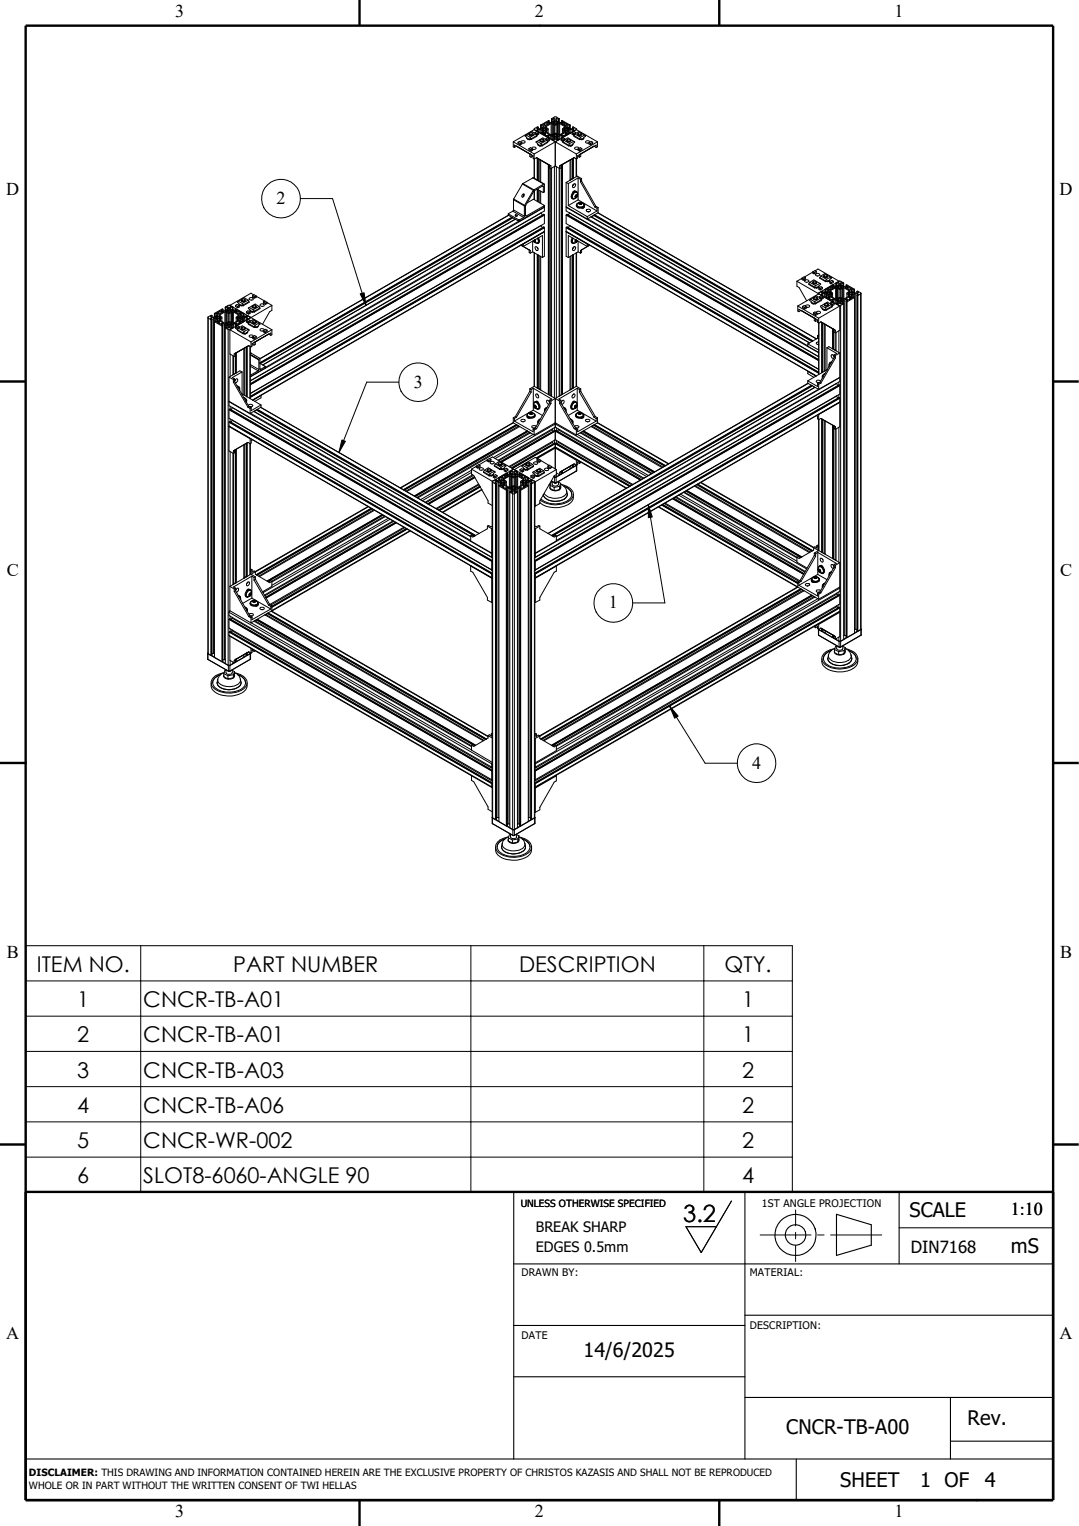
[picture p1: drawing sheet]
<svg xmlns="http://www.w3.org/2000/svg" width="210mm" height="297mm" viewBox="0 0 210 297" stroke-linecap="round" stroke-linejoin="round" font-family="sans-serif">
<defs><g id="words">
<text font-size="4.6" x="133" y="237.8">3.2</text>
<g font-size="4.2">
<text x="7.2" y="189.2">ITEM NO.</text>
<text x="45.4" y="189.2">PART NUMBER</text>
<text x="101" y="189.2">DESCRIPTION</text>
<text x="141" y="189.2">QTY.</text>
<text x="15" y="196">1</text>
<text x="27.9" y="196">CNCR-TB-A01</text>
<text x="144.4" y="196">1</text>
<text x="15" y="202.9">2</text>
<text x="27.9" y="202.9">CNCR-TB-A01</text>
<text x="144.4" y="202.9">1</text>
<text x="15" y="209.8">3</text>
<text x="27.9" y="209.8">CNCR-TB-A03</text>
<text x="144.4" y="209.8">2</text>
<text x="15" y="216.6">4</text>
<text x="27.9" y="216.6">CNCR-TB-A06</text>
<text x="144.4" y="216.6">2</text>
<text x="15" y="223.5">5</text>
<text x="27.9" y="223.5">CNCR-WR-002</text>
<text x="144.4" y="223.5">2</text>
<text x="15" y="230.3">6</text>
<text x="27.9" y="230.3">SLOT8-6060-ANGLE 90</text>
<text x="144.5" y="230.3">4</text>
</g>
<g font-size="3.9">
<text x="177" y="236.9">SCALE</text>
<text x="196.7" y="243.9">mS</text>
<text x="113.6" y="264.1">14/6/2025</text>
<text x="153" y="279.2">CNCR-TB-A00</text>
<text x="188.3" y="277.3">Rev.</text>
<text x="163.5" y="289.3">SHEET</text>
<text x="179.1" y="289.3">1 OF</text>
<text x="191.7" y="289.3">4</text>
</g>
<g font-size="3.5">
<text x="34.1" y="3.3">3</text>
<text x="104.1" y="3.3">2</text>
<text x="174.1" y="3.3">1</text>
<text x="1.2" y="37.9">D</text>
<text x="53.8" y="39.7">2</text>
<text x="206.2" y="37.9">D</text>
<text x="80.5" y="75.4">3</text>
<text x="1.3" y="112.2">C</text>
<text x="206.3" y="112.2">C</text>
<text x="118.5" y="118.4">1</text>
<text x="146.4" y="149.6">4</text>
<text x="1.3" y="186.4">B</text>
<text x="206.3" y="186.4">B</text>
<text x="196.7" y="236.4">1:10</text>
<text x="1.2" y="260.7">A</text>
<text x="206.2" y="260.7">A</text>
<text x="34.1" y="295.3">3</text>
<text x="104.1" y="295.3">2</text>
<text x="174.1" y="295.3">1</text>
</g>
<text font-size="3.3" x="177.3" y="243.9">DIN7168</text>
<g font-size="2.8">
<text x="104.3" y="239.9">BREAK SHARP</text>
<text x="104.3" y="243.7">EDGES 0.5mm</text>
</g>
<g font-size="2">
<text x="148.3" y="234.9">1ST ANGLE PROJECTION</text>
<text x="101.5" y="248.3">DRAWN BY:</text>
<text x="145.9" y="248.3">MATERIAL:</text>
<text x="101.5" y="260.7">DATE</text>
<text x="145.9" y="258.7">DESCRIPTION:</text>
</g>
<g font-size="1.9">
<text x="101.3" y="234.9">UNLESS OTHERWISE SPECIFIED</text>
<text x="5.6" y="287.3">DISCLAIMER: THIS DRAWING AND INFORMATION CONTAINED HEREIN ARE THE EXCLUSIVE PROPERTY OF CHRISTOS KAZASIS AND SHALL NOT BE REPRODUCED</text>
<text x="5.6" y="289.8">WHOLE OR IN PART WITHOUT THE WRITTEN CONSENT OF TWI HELLAS</text>
</g>
</g></defs>
<g fill="none" stroke="#000" stroke-width=".19">
<path d="M58.5 38.7h6.2l6.5 20.8M99.9 27.6v1l.2 .1M99.9 27.6l4.1 2.4M99.9 38.9l2.2 1.2M99.9 38.9v2M100 38.7l-.1 .2M100 38.7l2.1 1.3M100.1 28.7v-.5l3.7 2.1v.5l.2 .1 .4-.2M100.5 28.4l2.9 1.7M100.5 28.4l-.4 .3M100.5 28.4l2.6 1.6M100.8 27.7v.2l.5 .3"/>
<path d="M100.8 27.7l.3-.2 .5 .3M100.8 27.7l.5 .2M101.3 27.9v.3M101.4 27.7a.42 .42 0 0 1 .4-.3 .42 .42 0 0 1 .4 .3l-.2 .2-.4-.1M101.6 27.8v.2l-.3 .2M101.6 27.8l-.3 .1M101.7 35.8l2.1 1.2M101.7 35.8l-1.7 2.9M101.7 37.9a.22 .22 0 0 1 .4 0 .22 .22 0 0 1-.2 .3 .21 .21 0 0 1-.3 .1 .21 .21 0 0 1 0-.3zM101.8 35.7l-.1 .1M101.8 27.9h.1M101.8 35.7l2.1 1.3"/>
<path d="M101.9 37.8v.4M102.1 40v.1M102.4 26.3l-.2 .2 .9 .7M102.4 26.3l.8 .4M102.6 26.9a.51 .51 0 0 0 .7 .2M102.6 39.5l1.3-.7 2 1.2-3.5 2M102.7 27v.1M102.9 27.2h.1M103 26.1a.41 .41 0 0 0 .4 .3 .41 .41 0 0 0 .4-.3M103 28.9v.3l.4 .2M103 28.9l.3-.2 .4 .3M103 28.9l.4 .3"/>
<path d="M103.1 25.9a.32 .32 0 0 1 .3-.1 .32 .32 0 0 1 .2 .3l-.1 .1a.29 .29 0 0 1-.3 0 .29 .29 0 0 1-.1-.3zM103.1 27.2v-.2l.2 .2M103.1 25.9a.24 .24 0 0 0-.1 .3 .24 .24 0 0 0 .3 .1l.4-.1 .1-.2-.2-.1M103.1 30v.4l.3 .2M103.1 30l.3 .1M103.2 26.7l.1 .4M103.2 27.1l-.1 .1M103.3 27.1v.1M103.4 29.2v.2M103.4 30.1v.5M103.5 28.9a.45 .45 0 0 1 .4-.3 .45 .45 0 0 1 .5 .3l-.3 .2-.4-.1M103.7 29v.3l-.3 .1"/>
<path d="M103.7 29l-.3 .2M103.7 34.6l2.2 1.2M103.7 34.6l2.1 1.2M103.7 34.6l-1.9 1.1M103.8 30.4l-.4 .2M103.8 37l-1.7 3M103.9 29.1h.1M103.9 37h-.1M104 25.1v.1M104 30v4.7M104 37.2v1.6M104 25.2l8.2 4.8"/>
<path d="M104 25.2l-4.1 2.4M104 30.9v3.8M104 37.1v1.8M104 37.1l-1.7 2.9v2M104.1 25.8v.2M104.1 25.8l.5 .2M104.1 25.8l.3-.2 .5 .3M104.3 26.1l-1.1 .6M104.3 26.1l.2 .3M104.3 26.1l-.8-.5-1.1 .7M104.4 26.2l.2 .1M104.4 30.7l2.6 1.5"/>
<path d="M104.4 30.7l2.8 1.6M104.5 26.4l-1.2 .7M104.5 26.4v.1l-1.2 .7M104.5 27.5l-.1 .2 .8 .7M104.5 27.5l.8 .4M104.6 26v.3M104.6 30.8v4.3M104.6 25.2v.2M104.6 25.5l.1 .1M104.6 30.8l.1 4.3M104.6 36.9v2.3M104.6 25.2h.5"/>
<path d="M104.6 25.2l-.1 .1 .3 .2M104.7 28.1a.51 .51 0 0 0 .7 .3M104.8 24.8l-.2-.1-.6 .4v.1l.6 .3M104.8 24.8l-.3 .2 .7 .1 .4-.3M104.8 24.8v.3M104.8 25.5v.2M104.8 30.9v4.2M104.8 37v2.3M104.8 25.5l-.1 .1M104.8 28.2v.1M104.9 25.9v.2l-.3 .2M104.9 25.9l-.3 .1"/>
<path d="M105 28.4h.1M105.1 27.3a.41 .41 0 0 0 .4 .3 .41 .41 0 0 0 .4-.3M105.1 25.2v.7M105.1 31.1v4.2M105.1 37.1v2.4M105.1 25.2h.2M105.2 27.2v-.1a.29 .29 0 0 1 .4 0 .29 .29 0 0 1 .1 .2v.1a.34 .34 0 0 1-.3 .1 .34 .34 0 0 1-.2-.3zM105.2 28.4v-.2l.3 .2M105.2 27.1a.24 .24 0 0 0-.1 .4 .24 .24 0 0 0 .4 .1l.3-.2 .1-.1-.2-.2M105.2 24.3v.8M105.2 25.9v.1M105.2 31.2v4.2"/>
<path d="M105.2 37.2v2.4M105.2 24.3l.2 .1M105.2 25.9h.1M105.2 26l1.6 .8M105.3 25.2v.7M105.3 27.9l.2 .4M105.3 25.2l.2 .2M105.3 25.9l-.1 .1M105.3 28.3l-.1 .1M105.4 24.4v.6M105.5 25.4v.5M105.5 28.3v.1"/>
<path d="M105.5 25.4h.1M105.6 25.1h-.1l.1 .1M105.6 24.8v.1M105.6 25.1v.1M105.6 25.4v.6M105.6 25.4l.2 .1M105.6 25.2h.1M105.6 25.1h.1M105.6 36.2l.1 .1M105.6 36.2l-1.6 .9M105.7 24.3l.2 .1v.2l-.3 .2M105.7 24.3l-.3 .1"/>
<path d="M105.7 24.3v.5M105.7 25.1v.1M105.7 25.2l.1 .1M105.7 37.4l-1.1-.6v2.4M105.7 36.3v1.1M105.8 25.5v.5M105.8 25.5l.1 .4h-.7M105.8 24.9l.1 .5h.2v-.5M105.8 35.8l-1.9 1.2M105.8 24.9h.1M105.8 24.9l-.1 .2M105.8 24.9h.3"/>
<path d="M105.8 35.8l.2 .1v1.4M105.9 26l.4 .4 .7-.2M105.9 26v.2M106 37.3l-.3 .2M106 24.1v.2M106 37.3l-.3 .1M106 26h-.1M106 26v.2M106.1 25.8h.1M106.1 25.8v.4M106.1 25.8l-.1 .2M106.1 24.9h.1"/>
<path d="M106.1 24.9l.2 .2M106.2 25.8v.5M106.2 25.8l.8 .4M106.2 24.7v.1M106.2 25.5v.1M106.2 24.8h.2M106.2 25.6l1.1 .6M106.3 27l.3-.2 .4 .3M106.3 27l.4 .3M106.3 27v.2M106.3 23.9h.2M106.3 25.2l-.2 .1"/>
<path d="M106.3 23.9v.5M106.3 25.1v.1M106.3 25.2h.1M106.3 25.1h.1M106.3 23.9l-.3 .2M106.3 25.1h.2l-.2 .1M106.4 25.4l-.2 .1M106.4 24.8v.1M106.4 25.4v.3M106.4 24.8l.3 .3v.8M106.4 27.3l-1.1 .6M106.4 27.3l.2 .3"/>
<path d="M106.4 27.3l-.7-.5-1.2 .7M106.4 25.4h.1M106.5 27.4l.2 .1M106.5 23.9l.2 .1M106.5 23.9v.4M106.6 27.6l-1.1 .7M106.6 27.6v.1l-1.1 .7M106.7 24v.2M106.7 27.3v.2M106.7 25.2l-.3 .2M106.7 24h.3M106.7 32v44.8"/>
<path d="M106.8 26.4l-.2 .1 .3 .2M106.8 26.4h.4M106.8 26.8h.1M106.8 26.4v.2M106.8 32v44.8M106.9 23.5l-.3 .2 .8 .1 .3-.2M106.9 23.5h-.2l-1.5 .8M106.9 26.7l-.1 .1M106.9 23.5v.3M106.9 26.7v.2M106.9 32.1v44.8M107 24h.1"/>
<path d="M107 27.1v.2l-.3 .2M107 32.2v.5l.2 .1M107 27.1l-.3 .2M107 32.2l.2 .1M107 24l-.8 .5-.3-.3 .1-.1M107 26.2v.1M107.2 26.4v.7M107.2 32.8v44.2M107.2 26.4l.2 .1M107.2 32.3v.5M107.3 24h.1M107.3 24v2.2"/>
<path d="M107.3 24l-1.1 .7M107.3 26.2h.1M107.4 23.1l.6-.4 .8 .4M107.4 23.1v.7M107.4 27.1h.1M107.4 32.7v44.4M107.4 23.1l.1 .1M107.4 26.5v.6M107.4 26.5l.2 .1M107.4 24v2.2M107.4 24l.2 .1M107.5 23.2v.5"/>
<path d="M107.6 24.1l.1 .1M107.6 26.1l-.2 .1M107.6 24.1v2M107.6 26.6v.5M107.6 26.6h.1M107.7 26.3l-.1 .1h.1M107.7 23.8l-.1 .1 .1 .1M107.7 23.6v.1M107.7 23.8v.2M107.7 24.2v1.9M107.7 26.3v.1M107.7 26.6v.6"/>
<path d="M107.7 23.8h.1M107.7 26.4h.1M107.7 26.6l.2 .2M107.7 26.3h.1M107.7 24.2l.2 .1M107.7 24h.1M107.8 23l.2 .2v.3l-.3 .1M107.8 26.4l.1 .1M107.8 24l.1 .1M107.8 23l-.3 .2M107.8 23v.6M107.8 23.8v.2"/>
<path d="M107.8 26.3v.1M107.9 26.8v.4M107.9 32.4v45.1M107.9 26.8l.1 .3-.2 .1-.4-.1M107.9 26l-.3 .1M107.9 23.7l.1 .5h.2v-.5M107.9 24.3v1.7M107.9 24.3h.3M107.9 26h.3M107.9 23.7h.1M107.9 26.2l-.1 .1M107.9 23.7l-.1 .1"/>
<path d="M108 23.7h.2M108 26.1h.2l-.1 .6-.2-.1zM108.1 27.6v4.7M108.1 32.3l-.9 .5M108.1 32.3l.8 .5M108.1 27.6l-4.1 2.4M108.2 23.7h.1M108.2 26.2l.2 .1M108.2 23.7l.2 .1M108.2 26l.4 .1M108.2 24.3v1.7M108.3 26.8v.4"/>
<path d="M108.3 32.4v45.1M108.3 26.8l-.1 .3h.6M108.4 23l-.2 .2v.3l.3 .1M108.4 23l.3 .2M108.4 23v.6M108.4 26.4l-.2 .1M108.4 24l-.2 .1M108.4 23.8h.1M108.4 26.4h.1M108.4 26.3h.1M108.4 24h.1M108.4 23.8v.2"/>
<path d="M108.4 26.3v.1M108.5 26.3h.1l-.1 .1M108.5 23.8l.1 .1-.1 .1M108.5 23.8v.2M108.5 26.3v.1M108.5 23.6l.3 .2M108.5 26.6l-.2 .2M108.5 24.2l-.3 .1M108.5 23.6v.1M108.5 24.2v1.9M108.5 26.6v.6M108.6 24.1l-.1 .1"/>
<path d="M108.6 26.1l.2 .1M108.6 24.1v2M108.6 26.6v.5M108.6 26.6h-.1M108.7 23.2v.5M108.8 26.2h.1M108.8 24v2.2M108.8 24l-.2 .1M108.8 24h.1M108.8 26.5v.7l-.6 .3h-.2l-.6-.4M108.8 26.5l-.2 .1M108.8 23.2v.6"/>
<path d="M108.8 23.1l-.1 .1M108.8 23.1v.7M108.8 32.7v44.4M108.9 24v2.2M108.9 32.3v.5M108.9 24l1.1 .7M109 26.4v.7M109 32.8v44.2M109 26.4h.4M109 26.4l-.2 .1M109.2 26.2v.1M109.2 32.2v.5l-.3 .1"/>
<path d="M109.2 32.2l-.3 .1M109.2 24l.8 .5 .2-.4M109.2 24h.1M109.2 27.1v.2l.3 .2M109.2 27.1l.3 .2M109.2 24h.3M109.3 23.5l.3 .2-.8 .1M109.3 23.5h.2l1.5 .8M109.3 26.7l.1 .1M109.3 23.5v.3M109.3 26.7v.2M109.3 32.1v44.8"/>
<path d="M109.4 26.4l.2 .1-.3 .2M109.4 26.4v.2M109.4 26.8h.1M109.4 32v44.8M109.5 25.2l.2 .2M109.5 32v44.8M109.5 24v.2M109.5 27.3v.2M109.6 27.6l1.1 .7M109.6 27.6v.1l1.1 .7M109.6 23.9l-.1 .1M109.6 23.9v.4"/>
<path d="M109.6 23.9h.3M109.7 25.4h.1M109.7 27.4l-.2 .1M109.7 25.4v.3M109.8 27.3l1.1 .6M109.8 27.3l-.2 .3M109.8 27.3l.7-.5 1.2 .7M109.8 25.1h-.1l.1 .1M109.8 24.8v.1M109.8 25.1v.1M109.8 25.4v.3M109.8 25.2h.1"/>
<path d="M109.8 25.1h.1M109.8 25.4l.2 .1M109.8 24.8l-.3 .3v.8M109.9 23.9v.5M109.9 23.9l.3 .2M109.9 25.1v.1M109.9 25.2l.2 .1M109.9 27l-.3-.2-.4 .3M109.9 27l-.4 .3M109.9 27v.2M110 24.7v.1M110 25.5v.1"/>
<path d="M110 25.6l-1.1 .6M110 24.8h-.2M110 25.8l.1 .4M110 25.8v.5M110 25.8l-.8 .4M110.1 24.9l-.2 .2M110.1 24.9h.2M110.1 24.9l.1 .5h.1v-.5M110.1 24.9h.1M110.1 26h.2M110.2 35.5v4.8M110.2 35.5l.4 .2"/>
<path d="M110.2 24.1v.2M110.3 26v.2M110.3 26v.2l-.5 .2-.6-.2M110.3 27.3a.41 .41 0 0 0 .4 .3 .41 .41 0 0 0 .4-.3M110.3 24.9h.1M110.3 24.9l.2 .2M110.4 25.5v.5M110.4 25.5l-.1 .4h.7M110.4 27.2l.1-.1a.3 .3 0 0 1 .3 0 .3 .3 0 0 1 .2 .3h-.1a.3 .3 0 0 1-.3 .1 .3 .3 0 0 1-.2-.3zM110.5 27.1l-.1 .1a.36 .36 0 0 0 .3 .4 .36 .36 0 0 0 .4-.3l-.1-.2M110.5 25.2l-.2 .1M110.5 24.3l-.2 .1v.3l.3 .1"/>
<path d="M110.5 25.2h.1M110.5 25.1h.1M110.5 24.3l.3 .1M110.5 24.3v.5M110.5 25.1v.1M110.6 24.8v.1M110.6 25.1v.1M110.6 25.4v.6M110.6 35.7v4.3M110.6 25.4l-.2 .1M110.6 25.1h.1l-.1 .1M110.7 28.4l.3-.2v.2"/>
<path d="M110.7 25.4v.5M110.7 28.3v.1M110.7 25.4h-.1M110.8 24.4v.6M110.9 27.9l-.2 .4M110.9 28.3l.1 .1M110.9 25.2v.7M110.9 25.2l-.2 .2M110.9 25.9h.1M110.9 25.9l.1 .1M111 24.3l-.2 .1M111 26l-1.6 .8"/>
<path d="M111 24.3v.8M111 25.9v.1M111 31.2v3.9M111.1 25.2v.7M111.1 28.4h.1M111.1 31.1v3.8M111.1 25.2h.4M111.1 25.2h-.2M111.3 25.9v.2l.3 .2M111.3 25.9l.3 .1M111.4 28.2v.1M111.4 34.8l-.4 .3"/>
<path d="M111.4 24.8l.3 .2-.7 .1-.4-.3M111.4 24.8l.2-.1 .6 .4-.1 .1M111.4 24.8v.3M111.4 25.5v.2M111.4 30.9v3.9M111.4 25.5l.1 .1M111.5 28.1a.47 .47 0 0 1-.7 .3M111.5 38.6h.1M111.5 25.2v.2M111.5 25.5v.1M111.5 30.8v4M111.5 36v.1"/>
<path d="M111.5 25.2l.2 .1-.3 .2M111.6 37.3l-.1 .1M111.6 30.8v3.9M111.6 35.9h.1M111.6 38.7h.1M111.6 35.9l.4-.1a.42 .42 0 0 1 0 .5 .42 .42 0 0 1-.5 .1zM111.6 35.9l-.1 .3M111.6 26v.3M111.6 37.3h.1M111.7 27.5l.1 .2-.8 .7M111.7 27.5l-.8 .4M111.7 26.4l1.1 .7"/>
<path d="M111.7 26.4v.1l1.1 .7M111.8 37.2v.1M111.8 30.7l-2.9 1.6M111.8 30.7l-2.6 1.5M111.8 37.5a.44 .44 0 0 1 .5 0 .44 .44 0 0 1 .1 .6l-.3 .5a.42 .42 0 0 1-.5 0 .42 .42 0 0 1-.2-.4zM111.8 26.2l-.2 .1M111.9 26.1l1.1 .6M111.9 26.1l-.2 .3M111.9 26.1l.7-.5 1.2 .7M112 37.2a.37 .37 0 0 0-.5 .3M112.1 38a.2 .2 0 0 1 .3-.1 .2 .2 0 0 1 0 .3l-.2 .2h-.3zM112.1 38.2l-.1 .1"/>
<path d="M112.1 25.8l-.3-.2-.5 .3M112.1 25.8v.2M112.1 25.8l-.5 .2M112.1 38.2l-.1 .1 .2 .1M112.1 38v.2M112.1 38v.1M112.1 25.2l-.6 .3M112.1 38h.1M112.1 38.1l.3 .1M112.1 38.1v.1M112.2 39.9a.86 .86 0 0 0 .7 .7 .86 .86 0 0 0 .8-.4l.1-.3M112.2 30l-.1 4.4"/>
<path d="M112.2 37.9l.2 .1v.2M112.2 25.2l-4.1 2.4M112.2 25.2l4.1 2.4M112.2 37.9l-.2 .3v.2h.2M112.2 29.1h.1M112.2 37.4a.77 .77 0 0 0-.7 .4 .77 .77 0 0 0 0 .8M112.2 25.1v.1M112.2 30.9v3.4M112.2 39.8h.1M112.3 37.3a.89 .89 0 0 0-.9 .4 .89 .89 0 0 0-.1 1h.2M112.3 39.8l.4-.4 .7 .1a.38 .38 0 0 1 .2 .3 .38 .38 0 0 1-.1 .4 .67 .67 0 0 1-.7 .1 .67 .67 0 0 1-.5-.5M112.3 39.9a.82 .82 0 0 0 1.4 0"/>
<path d="M112.4 38.2l-.2 .2M112.4 39.6a.45 .45 0 0 0-.2 .6 .45 .45 0 0 0 .7 .2 .57 .57 0 0 0 .6-.1 .57 .57 0 0 0 .2-.5l-.2-.2M112.4 26.1a.41 .41 0 0 0 .4 .3 .41 .41 0 0 0 .4-.3M112.4 30.4l.4 .2M112.4 37.7a.43 .43 0 0 0-.3-.4 .43 .43 0 0 0-.5 .3 .62 .62 0 0 0-.3 .6 .62 .62 0 0 0 .4 .5h.2M112.5 38.9l3.7 2.2M112.5 29v.3l.3 .1M112.5 34.6v4.3M112.5 34.6l.5 .3M112.5 34.6l-1.9 1.1M112.5 38.9l-1.9 1.1M112.5 29l.3 .2"/>
<path d="M112.5 26l.1-.1a.3 .3 0 0 1 .4-.1 .3 .3 0 0 1 .1 .4h-.1a.3 .3 0 0 1-.3 .1 .3 .3 0 0 1-.2-.3zM112.6 25.9l-.1 .1a.36 .36 0 0 0 .3 .3 .36 .36 0 0 0 .4-.3l-.1-.1M112.7 28.9a.45 .45 0 0 0-.4-.3 .45 .45 0 0 0-.5 .3l.3 .2 .4-.1M112.7 39.5a.29 .29 0 0 1 .4-.2 .29 .29 0 0 1 .1 .5 .31 .31 0 0 1-.4 0 .31 .31 0 0 1-.1-.3zM112.8 30.1v.5M112.8 39.5v.2h.1M112.8 39.5l-.1 .1 .5 .1M112.8 39.7h.1M112.8 27.2l.3-.2v.2M112.8 27.1v.1M112.8 29.2v.2M112.9 39.7h.3"/>
<path d="M113 34.9v.5M113 35.4l2.8 4.9M113 26.7l-.2 .4M113 27.1l.1 .1M113 30v.4l-.2 .2M113 39.4v.2M113 30l-.2 .1M113 39.4l-.2 .1M113 39.4l.2 .1v.2M113 39.6l.2 .1M113 39.6l-.1 .1M113.2 39.7h.1"/>
<path d="M113.2 35.3l-.2 .1M113.2 35.3l2.8 4.9M113.2 34.8l-.8-.5-2.2 1.2M113.2 34.8l-.2 .1M113.2 34.8v.5M113.2 27.2h.1M113.2 28.9v.3l-.4 .2M113.2 28.9l-.4 .3M113.2 28.9l-.3-.2-.4 .3M113.5 27v.1M113.6 26.9a.54 .54 0 0 1-.7 .2M113.8 26.3l-.8 .4"/>
<path d="M113.8 26.3l.2 .2-.9 .7M114.3 27.9h.1M114.6 27.8v.2l.3 .2M114.6 27.8l.3 .1M114.8 27.7a.45 .45 0 0 0-.4-.3 .45 .45 0 0 0-.4 .3l.2 .2 .4-.1M114.9 27.9v.3M115.4 27.7v.2l-.5 .3M115.4 27.7l-.5 .2M115.4 27.7l-.3-.2-.5 .3M115.6 28.4l.4 .3M115.6 28.4l-2.8 1.7M115.6 28.4l-2.6 1.6"/>
<path d="M116 28.7v-.5l-3.6 2.1v.5l-.2 .1-.4-.2M116.3 27.6v1l-.3 .1M116.3 27.6l-4.1 2.4M43.9 59.8l.1 .1M43.9 59.8v.7M44 59.9v.5M44.3 59.7l.2 .1v.3l-.3 .2M44.3 59.7l-.3 .2M44.3 59.7v.5M44.7 59.4l4.2 2.4M44.7 59.4h.1M44.8 59.4h-.4l-.5 .4"/>
<path d="M44.8 59.4l.5 .4M44.9 59.7l-.2 .1v.3l.3 .2M44.9 59.7l.3 .2M44.9 59.7v.5M45.2 59.9v.5M45.3 59.8v.7M45.3 59.8l-.1 .1M45.3 59.8h.1M45.3 59.8v.6M45.8 59.4v.3l.5 .2M45.8 59.4l.5 .3M45.8 59.4l.3-.1 .5 .2"/>
<path d="M46.3 59.7v.2M46.4 58.6l-.2 .2 .3 .2v.2l.6 .3M46.4 58.6l.8 .5M46.6 59.2a.46 .46 0 0 0 .6 .2M46.6 59.5v.3l-.3 .1M46.6 59.5l-.3 .2M46.7 59.3v.1M46.9 59.5h.1M46.9 58.4a.41 .41 0 0 0 .4 .4 .41 .41 0 0 0 .5-.4M47.1 59.5v-.1l.2 .1M47.1 58.2a.34 .34 0 0 1 .4 0 .34 .34 0 0 1 .2 .3h-.1a.28 .28 0 0 1-.4 .1 .28 .28 0 0 1-.1-.4zM47.1 58.3a.19 .19 0 0 0-.2 .2 .19 .19 0 0 0 .3 .1 .29 .29 0 0 0 .4 .1 .29 .29 0 0 0 0-.4"/>
<path d="M47.2 59.1l.1 .3M47.2 59.4l-.1 .1M47.3 59.4v.1M48.3 58.4l-1.1 .7M48.3 58.4l.2 .3M48.3 58.4l-.8-.4-1.1 .6M48.5 58.7v.1l-1.2 .7M48.5 58.7l-1.2 .7M48.5 59.9l-.2 .2 .9 .6M48.5 59.9l.8 .4M48.6 58a.38 .38 0 0 1 .4-.1 .38 .38 0 0 1 .2 .4l-.1 .1a.35 .35 0 0 1-.4 0 .35 .35 0 0 1-.1-.4zM48.9 58.4h.1"/>
<path d="M49.1 59.6a.42 .42 0 0 0 .4 .3 .42 .42 0 0 0 .4-.3M49.1 57.5v.3l.5 .2M49.1 57.5l.5 .3M49.1 57.5l.3-.1 .5 .2M49.2 59.5a.27 .27 0 0 1 .4-.1 .27 .27 0 0 1 .1 .4 .28 .28 0 0 1-.4 0 .28 .28 0 0 1-.1-.3zM49.2 59.5a.19 .19 0 0 0-.1 .2 .19 .19 0 0 0 .2 .2 .31 .31 0 0 0 .4 0 .31 .31 0 0 0 .1-.4h-.1M49.4 57.4l-.5-.3-4.2 2.3M49.6 57.8v.2M49.9 57.6v.3l-.3 .1M49.9 57.7l1.6 .9M49.9 57.6l-.3 .2M50.4 59.6l-1.1 .7"/>
<path d="M50.4 59.6l.2 .3M50.4 59.6l-.7-.4-1.2 .7M50.6 59.9v.2l-1.1 .6M50.6 59.9l-1.1 .7M50.7 59.3a.38 .38 0 0 1 .4-.2 .38 .38 0 0 1 .3 .5h-.1a.36 .36 0 0 1-.4 0 .36 .36 0 0 1-.2-.3zM51 59.6h.1M51.3 58.8v.2l.4 .2M51.3 58.8l.3-.2 .4 .2M51.3 58.8l.4 .2M51.7 59v.2M52 58.8v.3l-.3 .1M52 58.9l.9 .5"/>
<path d="M52 58.8l-.3 .2M52.9 59.4v1l-.4 .3-1.4 2.4M52.9 59.4l-4 2.4M98.9 41.6l.1 .3M98.9 41.9l-48.3 27.9M99 41.9l-48.4 27.9M99 41.7l2 1.1M99 41.7v.2M99 41.9l2 1.2M99.6 42.3l-49 28.3M99.7 42.3l-49.1 28.4M99.8 41.1l-.8 .6"/>
<path d="M99.8 41.1l2.1 1.2M99.8 42.4l-49.1 28.4M99.9 40.9l-.1 .2M99.9 40.9l2.2 1.2M100.3 42.7l-49.2 28.3M100.4 42.1h.2M100.5 42l-.1 .1M101 43.1h.1M101 43.1l-49.4 28.4M101 42.8v.3M101 42.8h.1M101.1 42.8v.3"/>
<path d="M101.4 47.7l1.8 1.1M101.4 47.7l1.6 .9M101.4 47.7l.5 .3M101.8 47.5h.1M101.9 47.5v.5M101.9 48l3.7-2.2v4.3M101.9 42.3l-.8 .5M102.1 40.1v2M102.1 42.1l-.2 .2M102.3 42h.1M103 48.6l.2 .2M103 48.6v.5l.2 .2"/>
<path d="M103.2 48.8v.5M103.7 46.9v2.1M103.7 49l-.5 .3M103.7 49l1.9 1.1M103.8 46.8v.1M103.8 46.9l.2 .2M104 49.1v26.1M104 49.2v26M104 46.7h.1M104 46.7l-.2 .2M104 46.7l.1 .2M104.1 46.7v.2"/>
<path d="M104.1 46.9h.1zM104.1 46.7l.1 .4h-.2M104.1 46.7l.2 .3a.27 .27 0 0 1-.3 .1 .27 .27 0 0 1-.2-.2l.2 .3 .5 .1M104.2 47l-.2 .1M104.2 48a.47 .47 0 0 1 .5 .3 .47 .47 0 0 1-.1 .5 .54 .54 0 0 1-.4-.8zM104.3 47.3a.4 .4 0 0 0 .6 0 .4 .4 0 0 0 0-.6l-.3-.3a.73 .73 0 0 1 .1 .9M104.6 48.1l.1 .3M104.6 47.4h.1M104.6 49.5v26M104.6 48.2h.1M104.6 46.4a.57 .57 0 0 1 0 .9M104.6 47.3h.1"/>
<path d="M104.6 48.2l.1 .1M104.6 49.6v26M104.8 46.3a.67 .67 0 0 1-.1 1.1M104.8 49.7v25.9M105.1 49.8v26M105.2 49.9v26M105.3 41.4h.1M105.3 43.9h.1M105.3 41.4l.3 .5M105.3 43.9l.3 .4M105.9 40.3h.1M105.9 40.2l.1 .1"/>
<path d="M105.9 40v.3M105.9 41.8l.1 .1M105.9 45.1h.1M105.9 40.3l-4.8 2.8M105.9 41.8l-57.2 33M105.9 41.8l-.1-.1-57.1 33M106 45v.1M106 44.3l-57.3 32.9M106 45.1l-56.8 32.8M106 40.3v.8l-57.3 33M106 41.9v1.6l-57.3 33.1M106 44.3v.7"/>
<path d="M106 45.1v4.8l-.4 .2M106 40.3l-57.3 33.1M106 45l-56.9 32.9M106 45.1l-4.1 2.4M106 41.9l-57.3 33M106 44.3l-.2-.1-57.1 32.9M110.2 45v.1M110.2 40.3l49.1 28.4M110.2 45l48.7 28.2M110.2 40.3v.8l49.1 28.3M110.2 41.9v1.6l49.1 28.4M110.2 44.3v.7"/>
<path d="M110.2 45.1v4.8l.4 .2M110.2 45.1h.1M110.2 40.3l4.1 2.3M110.2 45.1l4.1 2.4M110.2 44.3l49.1 28.3M110.2 40.3h.1M110.2 45.1l48.7 28.1M110.3 41.8l49 28.4-49.1-28.3M110.3 41.8l-.1 .1M110.3 41.8l.1-.1 48.9 28.3M110.3 41.8l49 28.3M110.3 41.8h.1"/>
<path d="M110.3 44.2v.1M110.3 44.3l49 28.3M110.3 44.3h-.1M110.3 44.2l49 28.3M110.3 44.2h.1l48.9 28.2M110.6 40l3.7 2.2M110.9 41.4l-.3 .5M110.9 43.9l-.3 .4M111 49.9v26M111.1 49.8v26M111.4 46.3a.67 .67 0 0 0 .1 1.1M111.4 49.7v25.9"/>
<path d="M111.5 46.4a.61 .61 0 0 0 .1 1l.3-.1M111.5 47.3h.1M111.5 49.6v26M111.5 48.2v.1M111.5 46.4a.73 .73 0 0 0 0 .9M111.6 49.5v26M111.6 47.4h.1M111.6 48.2h.1M111.6 46.4a.5 .5 0 0 0-.3 .5 .5 .5 0 0 0 .4 .4l.4-.1 .3-.3a.27 .27 0 0 1-.2 .2 .27 .27 0 0 1-.3-.1l.2-.3M111.6 48.1a.26 .26 0 0 1 .4 0 .26 .26 0 0 1-.1 .4 .27 .27 0 0 1-.4 .3 .27 .27 0 0 1 0-.5zM111.6 48.1l-.1 .3M112 47l.2 .1"/>
<path d="M112.1 46.9h-.1zM112.1 46.7l-.1 .4h.2M112.1 46.7v.2M112.1 49.2v26M112.1 46.7l.3 .2M112.1 46.7h.1M112.2 49.1v26.1M112.4 46.8v.1M112.4 46.9l-.2 .2M112.5 46.9v2.1M112.5 49l.5 .3M112.5 49l-1.9 1.1"/>
<path d="M113 48.8v.5M113 48.8l.2-.2v.5l-.2 .2M113.4 40.5h.1M113.5 40.4l-.1 .1M113.6 40.3v.1M113.7 40.2l-.2 .3h-.3M114.1 40.9a.45 .45 0 0 1 .5-.2 .45 .45 0 0 1 .3 .4 .47 .47 0 0 1-.8-.2zM114.3 48l-3.7-2.2v4.3M114.3 47.5h.1M114.3 42.2v.4M114.3 47.5v.5M114.3 48l.5-.3-1.8 1.1"/>
<path d="M114.4 41.2h.2M114.4 42.6l42.8 24.7M114.4 41.2h.1M114.5 41.2h.1M115 42.2l42.6 24.6M115.1 42.2h.1M115.1 42.2l42.5 24.5M115.5 41.9l-.4 .3M115.5 41.9l42.5 24.6M115.6 41.9l42.6 24.5M115.7 41.8l42.5 24.6M115.7 41.8l42.5 24.5"/>
<path d="M115.8 40.3l.4 .2M116 40.2l-.2 .1M116 40.2l.4 .2M116.2 40.5v.6M116.2 41.1l-1.9 1.1M116.4 41.4l42.5 24.6M116.4 40.4l-.2 .1M116.4 41.4l-2.1 1.2M116.4 40.4v1M155.1 54.7l4.1 2.4M155.1 54.7v1l.4 .3 1.5 2.5M155.3 59.6v.9l.2 .2"/>
<path d="M155.3 59.6l4 2.3M156.1 54.2l-1 .5M156.1 54.1v.3l.2 .1M156.1 54.1l.2 .2M156.2 59.6v.3l.4 .3M156.2 59.6l.3-.1 .4 .2M156.2 59.6l.4 .3M156.3 54.3v.2M156.6 54.6a.49 .49 0 0 1 .8 .2 .44 .44 0 0 1-.4 .2 .44 .44 0 0 1-.4-.4zM156.6 59.9v.3M156.8 59.6a.42 .42 0 0 1 .4-.2 .42 .42 0 0 1 .4 .2l-.2 .2h-.5M156.8 54.1v.2l-.5 .2"/>
<path d="M156.8 54.1l-.5 .2M156.8 54.1l-.3-.2-.4 .2M156.9 59.7v.3l-.3 .2M156.9 59.7l-.3 .2M157 54.9h.1M157.1 59.8h.1M157.4 55.2l1.2 .7M157.4 55.2v.2l1.2 .6M157.6 54.9l-.2 .3M157.6 54.9l1.1 .7M157.6 54.9l.8-.4 1.2 .7M157.8 58.3l-.2 .2 .9 .6"/>
<path d="M157.8 58.3l.7 .4M157.9 58.8a.47 .47 0 0 0 .7 .3M158.1 58.9v.2M158.2 54.9a.38 .38 0 0 0 .4 .4 .38 .38 0 0 0 .4-.4M158.2 59.1h.1M158.2 52.9v.3l.3 .1M158.2 53l-1.7 .9M158.2 52.9l.3 .2M158.3 58.1a.45 .45 0 0 0 .4 .3 .45 .45 0 0 0 .4-.3M158.3 54.8a.24 .24 0 0 0-.1 .3 .24 .24 0 0 0 .3 .1 .28 .28 0 0 0 .4-.1 .28 .28 0 0 0 0-.3h-.1M158.3 58.1h.1M158.4 54.7a.3 .3 0 0 1 .3 0 .3 .3 0 0 1 .2 .3h-.1a.29 .29 0 0 1-.3 .1 .29 .29 0 0 1-.2-.3z"/>
<path d="M158.5 57.9a.32 .32 0 0 1 .3-.1 .32 .32 0 0 1 .2 .3 .31 .31 0 0 1-.4 .1 .31 .31 0 0 1-.1-.3zM158.5 59.1v-.1l.2 .1M158.5 53.1v.2M158.5 57.9a.24 .24 0 0 0-.1 .3 .24 .24 0 0 0 .3 .1l.4-.1-.1-.3M158.5 58.7l.2 .3M158.6 55.9v.1M158.6 59.1h-.1M158.7 52.7l.5-.3 4.1 2.3M158.7 59v.1M158.7 55.6l-.1 .3M158.7 56h.2M158.8 53.3a.34 .34 0 0 1 .5-.1 .34 .34 0 0 1 .1 .5 .34 .34 0 0 1-.5 0 .34 .34 0 0 1-.1-.4z"/>
<path d="M158.9 52.8v.3l-.4 .2M158.9 56v-.1l-.3 .1M158.9 52.8l-.4 .3M158.9 52.8l-.3-.1-.4 .2M159 56h.1M159.1 56h-.1M159.1 58.1h.1M159.1 53.7h.1M159.2 55.8v.2M159.2 57.1v.2M159.3 55.8a.43 .43 0 0 1-.6 .2M159.3 57.1v.1"/>
<path d="M159.3 57.2l4.1 2.4M159.3 57.2l-4 2.4M159.4 56v.3l.2 .1M159.4 57.2l.6 .4M159.4 56l.2 .2M159.5 57.7v.3M159.5 57.7l.3-.1 .4 .2M159.5 57.7l.4 .3M159.6 55.2l.1 .2-.8 .6M159.6 55.2l-.9 .4M159.6 54l1.1 .7M159.6 54v.1l1.1 .7"/>
<path d="M159.6 56.2v.2M159.7 58l-1.2 .7M159.7 58l.2 .3M159.7 58l-.8-.4-1.1 .7M159.7 58.1l.2 .2M159.8 53.7l-.2 .3M159.8 53.7l1.1 .7M159.8 53.7l.7-.4 1.2 .6M159.9 58.3l-1.2 .7M159.9 58.3v.2l-1.2 .6M159.9 59.5l-.2 .2 .9 .7M159.9 59.5l.8 .4"/>
<path d="M159.9 58v.3M160 57.1v.3M160 57.1l-.1 .2 .2 .1M160 57.1h.4M160.1 56v.2l-.5 .2M160.1 56l-.5 .2M160.1 56l-.3-.2-.4 .2M160.1 56.7h-.2l-.5 .3v.2M160.1 56.7v.3M160.1 57.4v.2M160.1 57l.3-.2 .2 .1-.2 .1M160.1 57.4l-.1 .1"/>
<path d="M160.1 56.7l-.2 .2 .5 .1M160.2 57.8v.3l-.3 .2M160.2 57.8l-.3 .2M160.3 53.7a.41 .41 0 0 0 .4 .4 .41 .41 0 0 0 .4-.4M160.4 57.1l.2 .1M160.4 53.6a.29 .29 0 0 1 .4-.1 .29 .29 0 0 1 .2 .3 .29 .29 0 0 1-.4 .1 .29 .29 0 0 1-.2-.3zM160.4 59.3a.41 .41 0 0 0 .4 .3 .41 .41 0 0 0 .4-.3M160.4 57.1v.7M160.5 53.6h-.1a.36 .36 0 0 0 .2 .4 .36 .36 0 0 0 .5-.2l-.1-.2M160.5 59.1h.1a.28 .28 0 0 1 .4-.1 .28 .28 0 0 1 .1 .4 .34 .34 0 0 1-.4 0 .34 .34 0 0 1-.2-.3zM160.6 59.1a.24 .24 0 0 0-.1 .3 .24 .24 0 0 0 .3 .1l.4-.1v-.2l-.1-.1M160.6 56.3v.7"/>
<path d="M160.6 57.2v.7M160.6 57.9l1.5 .8M160.6 57.2l.3 .1M160.6 56.3l.1 .1M160.6 57h-.2M160.7 59.9l.1 .3M160.7 54.7v.1M160.7 56.4v.5M160.9 57.3l.1 .1M160.9 54.4l-.2 .3M160.9 54.7l.1 .1M160.9 57.3v.6"/>
<path d="M161 57l-.2 .1 .2 .1M161 56.8l-.4 .2M161 56.8v.1M161 57v.1M161 57.4v.5M161 57.4l.2 .1M161 57.1h.1M161 57h.1M161 54.8v-.1l-.3 .1M161 57.1l.2 .2M161 56.2l.2 .1v.3l-.2 .2M161 56.2v.6"/>
<path d="M161 56.2l-.3 .2M161.1 54.8h.1M161.2 57.5v.4M161.2 57.5v.4l-.2 .1-.3-.2-.1 .1M161.2 56.9l-.2 .1M161.2 56.9l.1 .5h.2v-.5M161.2 56.9h.1M161.2 56.9h.3M161.3 58.1l.4 .3 .7-.2M161.3 56.1v.1M161.3 58v.1M161.4 54.6v.1"/>
<path d="M161.4 57.9l-.1 .1M161.4 57.9v.3M161.5 57.7v.5M161.5 57.7l-.1 .2M161.5 56.9h.1M161.5 54.5a.47 .47 0 0 1-.7 .3M161.5 57.7h.1M161.5 56.9l.2 .1M161.5 54.8v.3l.3 .1M161.5 54.8l.3 .2M161.5 57.5v.1M161.5 56.6v.1"/>
<path d="M161.5 57.7v.6M161.5 57.7l.9 .5M161.5 57.6l1.1 .6M161.5 56.7l.3 .1M161.6 59v.2M161.6 59l.3-.2 .4 .3M161.6 59l.5 .2M161.7 57.2l-.2 .1M161.7 55.8h.2M161.7 53.9l.1 .2-.8 .7M161.7 55.8v.6M161.7 57v.1"/>
<path d="M161.7 53.9l-.8 .5M161.7 57.1h.1M161.7 57h.1M161.7 55.8l-.4 .3M161.7 57l.1 .1-.1 .1M161.8 55v.2M161.8 56.8v.1M161.8 57.4v.3M161.8 57.4l-.3 .1M161.8 56.8l.3 .2v.9M161.8 57.3v.1M161.8 59.3l-1.1 .6"/>
<path d="M161.8 59.3l.2 .3M161.8 59.3l-.8-.5-1.1 .7M161.8 57.3v.4M161.8 59.4l.3 .1M161.9 55.8l.2 .1M161.9 55.8v.5M162 59.6l-1.2 .6M162 59.6v.1l-1.2 .7M162.1 55.9v.3M162.1 59.2v.3M162.1 57.2l-.3 .1M162.1 55.9h.2"/>
<path d="M162.1 58.7l.1 .1M162.1 58.4l-.1 .1 .3 .2M162.1 58.4h.5M162.1 58.4v.2M162.1 58.7v.1M162.2 54.7v.3l-.4 .2M162.2 54.7l-.3-.1-.4 .2M162.2 58.8h.1M162.2 54.7l-.4 .3M162.3 58.7l-.1 .1M162.3 55.5h-.2l-1.5 .8M162.3 55.5l-.3 .2 .6 .1"/>
<path d="M162.3 55.5v.3M162.3 58.7v.1M162.3 55.9v.1M162.3 59.1v.2l-.2 .2M162.3 59.1l-.2 .1M162.3 55.9l-.8 .6-.2-.4M162.4 58.2v.1M162.6 58.4v.6M162.6 58.4h.2M162.6 56h.2M162.6 56v2.2M162.6 56l-1.1 .6"/>
<path d="M162.6 58.2h.2M162.7 59.1l.6 .4 .3-.1M162.7 55.1l.2 .1M162.7 59.1h.1M162.7 55.1v.6M162.8 55.7v.1M162.8 58.4v.7M162.8 55.7l-.2-.1-.3 .2M162.8 55.7l-.2 .1M162.8 58.4l.2 .1M162.8 55.8h-.2M162.8 56v2.2"/>
<path d="M162.8 56l.2 .1M162.9 55.2v.5M163 58.5l.1 .1M163 58.1l-.2 .1M163 56.1v2M163 58.5v.6M163 56.1h.1M163.1 55.8h-.2l.2 .2M163.1 58.3h-.2l.2 .1M163.1 55.6l-.3 .2M163.1 58.3h.1M163.1 55.6h.1"/>
<path d="M163.1 55.8v.2M163.1 56.1v2M163.1 58.3v.1M163.1 58.6v.5M163.1 56.1l.2 .2M163.1 58.6l.2 .1M163.1 55.8h.1M163.1 58.4h.1M163.1 56h.1M163.2 55l.2 .1v.3l-.3 .2M163.2 55l-.3 .2M163.2 55v.5"/>
<path d="M163.2 55.8v.2M163.2 58.3v.1M163.2 56h.1M163.2 58.4l.1 .1M163.3 54.7h.3l.6 .4M163.3 58.7v.4M163.3 54.7l-.6 .4M163.3 58.7l.1 .4-.2 .1-.5-.1M163.3 55.7l-.1 .1M163.3 58.1l-.1 .2M163.3 57.9l-.3 .2M163.3 55.7l.1 .5 .2-.1v-.4"/>
<path d="M163.3 58.1l.1 .5h.2v-.5M163.3 56.3v1.6M163.3 54.7l-4.1 2.4M163.3 54.7h.1M163.3 57.9h.3M163.3 56.3h.3M163.3 55.7h.1M163.3 55.7h.3M163.3 58.1h.3M163.4 59.6v4.7l-.8 .5M163.4 59.6l-4.1 2.3M163.6 55.7h.1"/>
<path d="M163.6 55.7l.2 .1M163.6 58.1l.2 .2M163.6 57.9l.4 .2M163.6 56.3v1.6M163.6 59.4v65.4M163.7 58.7l-.1 .4 .1 .1 .4-.2 .1 .1M163.7 58.7v.4M163.7 55l-.1 .1v.3l.3 .2M163.7 55l.4 .2M163.7 55v.5M163.8 56h-.2M163.8 58.4l-.2 .1"/>
<path d="M163.8 58.3h.1M163.8 55.8h.1M163.8 58.4h.1M163.8 56h.1M163.8 55.8v.2M163.8 58.3v.1M163.8 55.8h.2l-.2 .2M163.8 58.3h.2l-.2 .1M163.9 58.6l-.2 .1M163.9 56.1l-.3 .2M163.9 55.6h.1M163.9 56.1v2"/>
<path d="M163.9 58.6v.5M164 56.1h-.1M164 58.1l.1 .1M164 56.1v2M164 58.5v.6M164 58.5l-.1 .1M164.1 55.2v.5M164.1 58.2h.2M164.1 56h.2M164.1 56v2.2M164.1 56l-.1 .1M164.2 55.1v.7"/>
<path d="M164.2 58.4v.7M164.2 55.1l-.1 .1M164.2 58.4l-.2 .1M164.2 55.1h.1M164.2 59.1l-.6 .3M164.2 59.1v65.4l-.6 .3M164.3 56v2.2M164.3 56l1.1 .6M164.3 58.4h-.1M164.3 58.4h.5M164.3 58.4v65.3M164.5 58.2v.1"/>
<path d="M164.6 55.9l.8 .6 .2-.4M164.6 55.9v.1M164.6 55.9h.3M164.7 55.5l.3 .2-.8 .1-.3-.2M164.7 55.5h.1l1.5 .8M164.7 58.7l.1 .1M164.7 58.7l.1 65.4M164.7 55.5v.3M164.8 58.4l.2 .1-.3 .2M164.8 58.4v.2M164.8 58.8v65.3M164.8 58.7v.1"/>
<path d="M164.8 58.7v65.3M164.8 57.2l.3 .1M164.9 55.9v.3M165 55.8l-.1 .1M165 55.8v.5M165 55.8h.2M165.1 57.3v.4M165.1 57.3l.1 .1M165.2 56.8l-.4 .2v.9M165.2 57l-.1 .1 .1 .1M165.2 56.8v.1M165.2 57v.1"/>
<path d="M165.2 57.4v.3M165.2 57.1h.1M165.2 57h.1M165.2 57.4l.2 .1M165.2 55.8v.6M165.2 55.8l.4 .3M165.3 57v.1M165.3 57.1l.1 .2M165.4 56.6v.1M165.4 57.5v.1M165.4 56.7l-.2 .1M165.4 57.6l-1.1 .6"/>
<path d="M165.4 57.7v.6M165.4 57.7l-.9 .5M165.4 57.7l.1 .5M165.4 56.9l-.1 .1M165.4 56.9h.3M165.4 56.9l.1 .5h.2v-.5M165.4 56.9h.1M165.5 57.9l.2 .1M165.6 56.1v.1M165.7 58v.1l-.5 .3-.7-.2M165.7 58v.1M165.7 56.9l.2 .1"/>
<path d="M165.7 56.9h.1M165.8 57.5l-.1 .4 .2 .1 .3-.2 .1 .1M165.8 57.5v.4M165.9 56.2l-.2 .1v.3l.3 .2M165.9 56.2l.3 .2M165.9 56.2v.6M165.9 57.2l-.2 .1M165.9 57.1h.1M165.9 57h.1M165.9 57v.1M165.9 57l.2 .1-.2 .1M166 57.4l-.2 .1"/>
<path d="M166 56.8v.1M166 57.4v.5M166 56.8l.3 .2M166.1 57.3v.6M166.1 57.3l-.1 .1M166.2 56.4v.5M166.3 57.2v.7M166.3 57.9h.1M166.3 57.2l-.2 .1M166.3 56.3v.7M166.3 56.3l-.1 .1M166.3 57.9l-1.5 .9"/>
<path d="M166.3 57.9v65.3l-1.5 .9M166.5 57.1h.4M166.5 57.1v65.4M166.5 57.2h-.2M166.8 56.7l.3 .2-.8 .1M166.8 56.7h.2l.6 .3-.1 .2M166.8 57.4l.1 .1M166.8 57.4l.1 65.5M166.8 56.7v.3M166.9 57.1l.2 .2-.3 .1M166.9 57.1v.3M166.9 57.5v65.4"/>
<path d="M166.9 57.5h.1M166.9 57.5v65.3M167 57.5v65.4M167.5 57.2l.1 66.5M167.5 57.2l-.5 .3M167.6 57.1v65.3M40.5 61.8v65.3M40.5 61.9l.6 .3M40.5 61.9v65.3M41.1 62.2v65.4M41.1 61.8h.5M41.1 61.8l-.1 .2 .3 .1"/>
<path d="M41.1 61.8v.3M41.3 61.4h-.2l-.6 .3v.2M41.3 61.4l-.3 .2 .7 .1 .4-.2M41.3 62.1l-.2 .1M41.3 62.1v65.4l-.2 .1v-65.4M41.3 61.4v.3M41.6 61.8v65.4M41.6 61.8l.2 .1M41.7 61l.2 .1M41.7 62.5l1.5 1M41.7 62.5v65.4l1.5 .9M41.7 61v.7"/>
<path d="M41.8 61.9v.6M41.8 61.9l.2 .1M41.9 61.1v.5M42 62l.1 .1M42 62v.6M42.1 61.5v.1M42.1 61.7v.1M42.1 62.1v.5M42.1 61.7h.1M42.1 61.8h.1M42.1 62.1l.2 .1M42.1 61.7l-.1 .1h.1"/>
<path d="M42.2 61.8l.1 .2M42.2 60.9l.2 .1v.3l-.3 .2M42.2 60.9l-.3 .2M42.2 60.9v.6M42.2 61.7v.1M42.3 62.2v.4M42.3 62.2l.1 .4-.2 .1-.5-.2M42.3 61.6l-.1 .1M42.4 61.5l.2 .1-.1 .5-.2-.1zM42.4 62.7v.1l.5 .3 .6-.2M42.4 62.7v.1M42.5 60.7v.2"/>
<path d="M42.5 62.6l-.1 .1M42.5 62.6v.3M42.6 62.4h.1M42.6 61.6l.2 .1M42.6 62.4v.5M42.6 62.4l-.1 .2M42.7 62.4v.5M42.7 62.4l.8 .5M42.7 61.3v.1M42.7 62.2v.1M42.7 61.4l.2 .1M42.7 62.3l1.1 .6"/>
<path d="M42.8 61.8l-.2 .2M42.8 60.5h.2M42.8 60.5v.6M42.8 61.7v.1M42.8 61.7h.1M42.8 61.8h.1M42.8 60.5l-.3 .2M42.8 61.7l.2 .1h-.2M42.9 62.1l-.2 .1M42.9 61.5v.1M42.9 62.1v.3M42.9 61.5l.3 .2v.9"/>
<path d="M42.9 62v.1M42.9 62v.4M43 60.5l.2 .1M43 60.5v.5M43.2 60.6h.3M43.2 60.6v.3M43.2 61.9l-.3 .1M43.2 63.5v65.3M43.3 63.4h.1M43.3 63.1h.4M43.3 63.1l-.2 .1 .3 .2M43.3 63.4l-.1 .1"/>
<path d="M43.3 63.1v.2M43.3 63.4v65.3M43.3 63.4v65.4M43.4 60.2l-.3 .2 .8 .1 .3-.2M43.4 60.2h-.2l-1.5 .8M43.4 63.4h-.1M43.4 60.2v.3M43.4 63.4l-.1 65.4M43.5 60.6l-.8 .6-.3-.3 .1-.2M43.5 60.6v.1M43.5 62.9h.1M43.7 63.1v65.3"/>
<path d="M43.7 63.1h.2M43.8 62.9h.1M43.8 60.7v2.2M43.8 60.7l-1.1 .6M43.8 60.7h.1M43.9 63.8l.5 .3M43.9 63.8v65.4l.5 .3M43.9 63.1v.7M43.9 63.1l.2 .1M43.9 60.7v2.2M43.9 60.7l.2 .1M44.1 63.2l.1 .1"/>
<path d="M44.1 62.8l-.2 .1M44.1 60.8v2M44.1 63.2v.6M44.1 60.8h.1M44.2 60.3h.1M44.2 60.5v.1M44.2 60.8v2M44.2 62.9v.2M44.2 63.3v.5M44.2 63.1h.1M44.2 63.3l.2 .1M44.2 60.5h.1"/>
<path d="M44.2 60.6h.1M44.2 60.8l.2 .2M44.2 62.9h.1M44.2 62.9l-.1 .1 .1 .1M44.2 60.5l-.1 .1h.1M44.3 63.1l.1 .1M44.3 60.6l.1 .1M44.3 60.5v.1M44.3 62.9v.2M44.4 63.4v.4M44.4 64.1v65.4M44.4 63.4l.1 .4-.2 .1-.4-.1"/>
<path d="M44.4 62.6l-.3 .2M44.4 60.4l.1 .5 .2-.1v-.4M44.4 61v1.6M44.4 61h.3M44.4 62.6h.3M44.4 60.4h.1M44.4 60.4h.3M44.5 62.8l-.2 .1M44.5 60.4l-.2 .1M44.5 62.7l.2 .1v.5h-.1l-.1-.1zM44.6 73.4v4.7l4.1 2.4M44.6 78.2v.8l51.2 29.5"/>
<path d="M44.6 79.8v1.6l51.2 29.6M44.6 73.4l.8 .5M44.6 78.2l51.1 29.5M44.6 79.8l51.1 29.5M44.6 78.1v.1M44.7 79.7l-.1 .1M44.7 79.7l51.1 29.5M44.7 79.7h.1M44.7 62.8l.2 .1M44.7 60.4l.2 .1M44.7 60.4h.1M44.7 62.6l.4 .2"/>
<path d="M44.7 61v1.6M44.7 64.2l.1 9.1M44.7 68.9l.9 .5M44.7 64.2l4.2 2.3M44.7 79.6v.1M44.7 79.6l51.1 29.5M44.8 63.4l-.1 .4 .2 .1 .3-.2 .1 .1-.6 .4-.3-.1M44.8 63.4v.4M44.8 79.1v.5M44.9 63.1l-.2 .1M44.9 60.6l-.2 .1M44.9 63.1h.1"/>
<path d="M44.9 60.5h.1M44.9 60.6h.1M44.9 62.9h.1M44.9 60.5v.1M44.9 62.9v.2M45 60.5v.1M45 62.9v.2M45 62.9h.1l-.1 .2M45 60.5h.1l-.1 .1M45 60.3l.3 .2M45 63.3l-.2 .1M45 60.8l-.3 .2"/>
<path d="M45 60.3h.1M45 60.8v2M45 63.3v.5M45.1 62.8l.2 .1M45.1 60.8v2M45.1 63.2v.6M45.1 63.2l-.1 .1M45.1 60.8h-.1M45.3 62.9h.1M45.3 60.7v2.2M45.3 79.3l-.3 .5M45.3 60.7l-.2 .1"/>
<path d="M45.3 60.7h.1M45.3 63.1v.7M45.3 63.1l-.2 .1M45.3 69.3v3.7M45.4 60.7v2.2M45.4 73.9v.5M45.4 74.4l2.9 4.8M45.4 60.7l1.1 .6M45.5 63.1v.6M45.5 69.3v3.5M45.5 63.1h.4M45.5 63.1h-.2"/>
<path d="M45.6 68.9v.5M45.6 74.3l-.2 .1M45.6 74.3l2.9 4.9M45.6 73.7l-.2 .2M45.6 73.7v.6M45.6 72.8l-.3 .1M45.7 74.3a.37 .37 0 0 1 .1-.5 .37 .37 0 0 1 .5 .1 .6 .6 0 0 1-.5 .6M45.7 62.9h.1M45.7 60.6l.8 .6 .2-.5M45.7 60.6v.1M45.7 60.6h.3M45.8 60.2l.3 .2-.8 .1"/>
<path d="M45.8 60.5l-.3-.2-.2 .1 .2 .1M45.8 60.2h.2l1.5 .8M45.8 63.4h.1M45.8 60.2v.3M45.8 63.4v.1M45.8 69.3v3.4M45.8 74h.1M45.8 73.9l-.1 .2M45.8 63.7v.2l.3 .2M45.8 68.7v.6l-.2 .1M45.8 68.7l-.2 .2M45.8 63.7l.3 .1"/>
<path d="M45.9 63.4h.1M45.9 63.1l.2 .1-.3 .2M45.9 63.1v.2M45.9 63.4v.1M45.9 68.7v3.9M46 61.9l.2 .1M46 68.7v3.9M46 60.6v.3M46.1 60.5h.3M46.1 75.1l.1 .1M46.1 60.5v.5M46.1 63.8v.3"/>
<path d="M46.1 60.5l-.1 .1M46.2 75.2l.3 .1M46.2 64.2l1.1 .7M46.2 64.2v.1l1.1 .7M46.2 62v.4M46.2 62l.1 .1M46.2 75.3l.4 .1 .1 .3M46.3 75.4h.3M46.3 75.3l.2 .1M46.3 61.5v.1M46.3 61.7v.1M46.3 62.1v.3"/>
<path d="M46.3 61.7h.1M46.3 61.8h.1M46.3 62.1l.2 .1M46.3 61.5l-.3 .2v.9M46.3 61.7l-.1 .1h.1M46.4 60.5v.6M46.4 64l-.3 .1M46.4 60.5l.3 .2M46.4 61.8l.2 .2M46.4 63.9l1.1 .6M46.4 63.9l-.2 .3M46.4 63.9l.8-.5 1.1 .7"/>
<path d="M46.4 61.7v.1M46.5 61.3v.1M46.5 62.2v.1M46.5 61.4l-.2 .1M46.5 62.3l-1.1 .6M46.5 62.4v.5M46.5 62.4l-.8 .5M46.5 62.4l.1 .5M46.5 75.4l.2 .6-.1-.1M46.6 63.6v.2M46.6 63.6l-.5 .2M46.6 63.6l-.3-.2-.5 .3"/>
<path d="M46.6 61.5h.2v.6h-.2zM46.6 62.6l.2 .1M46.6 61.6l-.2 .1M46.7 60.7v.2M46.8 62.7v.1M46.8 62.7v.1l-.5 .3-.6-.2M46.8 61.6l.2 .1M46.9 62.2l-.1 .4 .2 .1 .5-.2M46.9 62.2v.4M46.9 63.9a.41 .41 0 0 0 .4 .3 .41 .41 0 0 0 .5-.3M47 61.8l-.2 .2M47 60.9l-.2 .1v.3l.3 .2"/>
<path d="M47 60.9v.6M47 61.7v.1M47 60.9l.3 .2M47 61.7h.1M47 61.8h.1M47 63.8l.1-.1a.3 .3 0 0 1 .4 0 .3 .3 0 0 1 .1 .3h-.1a.3 .3 0 0 1-.3 .1 .3 .3 0 0 1-.2-.3zM47.1 61.5l.3 .2M47.1 61.7v.1M47.1 63.7l-.1 .1a.38 .38 0 0 0 .4 .4 .38 .38 0 0 0 .4-.4l-.2-.1M47.1 61.5v.1M47.1 62.1v.5M47.1 72.4v4.3"/>
<path d="M47.1 72.4l-.4-.2-2.1 1.2M47.1 72.4l-1.9 1.1 .4 .2M47.1 76.7h.1M47.1 76.7l3.7 2.1M47.1 62.1l-.2 .1M47.2 62l-.1 .1M47.2 62v.6M47.3 65l.3-.2v.2M47.3 61.1v.5M47.3 64.9v.1M47.4 61.7h.2M47.4 61.6v.1"/>
<path d="M47.4 61.9v.6M47.4 61.6l.2-.1 .3 .1M47.4 61.6l.2 .1M47.4 61.9l-.2 .1M47.5 61l-.2 .1M47.5 62.5v.1M47.5 62.6l-1.6 .8M47.5 61v.6M47.5 67.8v9.1M47.5 77.3l.4 .5-.1 .3 .2-.2M47.5 77.4v.2M47.5 64.9l.1 .1"/>
<path d="M47.5 64.5l-.2 .4M47.6 61.8l-.2 .1M47.6 61.8v.7M47.6 67.7v9.3M47.6 61.8h.4M47.8 77.6a.34 .34 0 0 1 .2 .2 .34 .34 0 0 1-.1 .3M47.8 65h.1M47.9 61.4h.2l.6 .3v.2l-.7 .3M47.9 61.4l.3 .2-.6 .1M47.9 62.1l.1 .1M47.9 61.4v.3M47.9 62.1v.2"/>
<path d="M47.9 67.6v9.5M48 78.2v.1M48 60.7v.2l.4 .2M48 62.4v.3l.3 .2M48 60.7l.4 .2M48 60.7l.3-.2 .4 .2M48 62.4l.3 .2M48 77.9v.3M48 64.7v.2M48 67.5v9.7M48 61.8v.3M48 62.2v.1"/>
<path d="M48 61.8l.2 .2-.3 .1M48.1 67.4v9.9M48.1 64.7a.51 .51 0 0 1-.6 .2M48.3 79.2l.4 .3M48.3 62.6v.3M48.3 64.1l-.8 .4M48.3 64.1l.2 .2-.3 .2v.1l-.6 .4M48.3 62.9l1.2 .7M48.3 62.9v.2l1.2 .7M48.3 78.9a.42 .42 0 0 1 .5-.2 .42 .42 0 0 1 .3 .3l-.1 .2-.5-.1M48.4 60.9v.2M48.4 67.3l.5 .2"/>
<path d="M48.4 67.3l-2.8 1.6M48.4 67.3l-2.6 1.4M48.5 79.2h-.2M48.5 79.2l.4 .2M48.5 62.7l-.2 .2M48.5 62.7l1.2 .6M48.5 62.7l.8-.5 1.1 .7M48.6 79.2h.3M48.6 67.4v10.2M48.7 60.5a.46 .46 0 0 0 .7 .2M48.7 60.7v.3l-.3 .1M48.7 62.4v.2"/>
<path d="M48.7 79.5v1M48.7 60.7l-.3 .2M48.7 62.4l-.3-.2-.4 .2M48.7 62.4l-.4 .2M48.7 69l1.7 1.1M48.7 61.8h.1M48.7 67.4v10.2M48.7 68.7h.1M48.7 71.3l1.5 .9M48.7 69.1l1.7 1M48.7 71l1.7 .9M48.7 68.7h.2"/>
<path d="M48.8 68.7l-.1 .1M48.8 79.2h.1M48.8 68.7h.1M48.8 60.5v.2M48.9 66.5v1M48.9 61.8l-4.2 2.4M48.9 61.8l4 2.4M48.9 68.7l1.7 1.1M48.9 65.7h.1M48.9 79.4l-.2 .1M49 60.7h.1M49.1 62.7a.42 .42 0 0 0 .4 .3 .42 .42 0 0 0 .4-.3"/>
<path d="M49.1 60.7h.1M49.1 67l.3 .2M49.1 65.6v.2l.3 .2M49.1 65.6l.3 .1M49.2 60.7v-.1l.3 .1M49.2 62.5a.29 .29 0 0 1 .4-.1 .29 .29 0 0 1 .1 .3v.1a.28 .28 0 0 1-.4 0 .28 .28 0 0 1-.1-.3zM49.2 62.5l-.1 .1a.36 .36 0 0 0 .4 .3 .36 .36 0 0 0 .3-.3l-.1-.1M49.3 60.3l.2 .3M49.3 65.5a.42 .42 0 0 0-.4-.3 .42 .42 0 0 0-.4 .3l.2 .2 .4-.1M49.3 60.6l-.1 .1M49.4 65.7v.3M49.4 66.7v.5"/>
<path d="M49.5 63.8l.2-.2v.2M49.5 60.6v.1M49.5 63.6v.2M49.6 63.7l.1 .1M49.7 63.3l-.2 .3M49.7 66.5v.5l-.3 .2M49.7 66.5l-.3 .2M49.7 79.9l-.3 .2M49.9 63.8h.1M49.9 65.5v.2l-.5 .3M49.9 65.5l-.3-.2-.5 .3M49.9 65.5l-.5 .2"/>
<path d="M49.9 79.8l42.5 24.6M50 79.8l42.5 24.5M50 79.7l42.5 24.6M50.1 79.7l42.5 24.5M50.1 63.5v.2M50.2 72.2l-1.5 .8M50.2 63.5a.47 .47 0 0 1-.6 .2M50.4 71.9l-.2 .3M50.4 70.1v1.8M50.4 62.9l.2 .2-.9 .7M50.4 62.9l-.7 .4M50.6 70.7l1 .6-.8 .6"/>
<path d="M50.6 71.8l.2 .1M50.6 69.8v2M50.8 79.3l42.5 24.5M50.8 77h.1M50.8 78.8l-1.9 1.1v-.5M50.8 78.8v.4l-2.1 1.3M50.8 77v.4l-1.2 .7M50.8 77l-1.6 .9M51 64.4h.1M51.3 64.3v.3l.3 .2M51.3 64.3l.3 .2M51.4 64.3a.42 .42 0 0 0-.4-.3 .42 .42 0 0 0-.4 .3l.2 .1h.5"/>
<path d="M51.6 64.5v.3M51.6 71.3v.3M52 64.3v.2l-.4 .3M52 64.3l-.3-.2-.4 .2M52 64.3l-.4 .2M52.3 65l.4 .3M52.3 65l-2.9 1.7M52.3 65l-2.6 1.5M52.7 65.3v-.5l-3.6 2.1v.5l-.2 .1M52.9 64.2v1l-.2 .1M52.9 64.2l-4 2.3M77.6 74.4h-6.2l-5.4 13.7"/>
<path d="M103.1 75.7v.5M103.1 75.7l.9-.5 4.1 2.4M103.1 75.7l.3 .1M103.1 76.2l.3 .1M103.1 76.2l-2.8 4.9M103.4 75.8v.5M103.4 76.3l-2.9 4.9M103.8 75.6l3.6 2.1-.4 .2M103.8 75.6l-.4 .2M103.8 75.6v4.2M103.8 79.8l-3.7 2.2M103.8 79.8l1.8 1.1"/>
<path d="M103.9 78.7a.41 .41 0 0 1 .3-.5 .41 .41 0 0 1 .5 .3 .64 .64 0 0 1 .3 .6 .64 .64 0 0 1-.4 .6l-.2-.2M103.9 78.9a.33 .33 0 0 1 .4 .1 .33 .33 0 0 1-.1 .4l-.2-.2zM103.9 79l.1-.1 .2 .1 .2 .2-.2 .2-.2-.2M103.9 79l.1 .2M103.9 79l.2-.1 .1 .1M104.1 78.4a.77 .77 0 0 1 .7 .3 .77 .77 0 0 1 0 .8M104.1 78.2a.84 .84 0 0 1 .9 .4 .84 .84 0 0 1-.1 1M104.1 78.9l.1 .1M104.2 79v.2M104.2 79l.1 .2M104.2 79.2h-.2M104.2 79.2h.1"/>
<path d="M104.3 79.2h.1M104.3 78.1a.33 .33 0 0 1 .5 .3M104.3 76.7a.46 .46 0 0 1 .5 .3 .46 .46 0 0 1-.1 .5 .57 .57 0 0 1-.4-.8zM104.6 78.1h-.1M104.6 79.5l-.5-.1-.3-.4a.46 .46 0 0 1 .2-.5 .46 .46 0 0 1 .5-.1 .68 .68 0 0 1 .1 1.2M104.6 79.7h.1M104.7 78.2v.1M104.8 76.9v.1M104.9 75.7l.3 .2M106.3 79.5l-.3 .2v.4M106.3 79.5h-.1M106.4 79.4l-.4 .1v.4"/>
<path d="M106.5 79.3l-.3 .2M106.9 78.1v.1M107 78.4a.41 .41 0 0 0-.2-.4 .41 .41 0 0 0-.4 0 .58 .58 0 0 0 .4 .7M107 77.9v.5M107 78.4l.2 .1M107 78.4l-2.8 4.9M107 77.9l.2 .2M107.1 77l.3 .1M107.2 78.5l-2.8 4.9M107.2 78.1v.4M108.1 77.6v4.7M108.1 77.6l.8 .5"/>
<path d="M108.1 77.6l-.9 .5M108.9 78.1v.4M108.9 78.5l2.9 4.9M109.1 77l-.3 .1M109.2 77.9v.5M109.2 78.4l-.3 .1M109.2 78.4l2.8 4.9M109.2 77.9l-.3 .2M109.2 78.4a.39 .39 0 0 1 .2-.3 .39 .39 0 0 1 .4-.1 .52 .52 0 0 1-.5 .7M109.3 78.1v.1M109.3 78.2h.1M109.7 79.3l.1 .1"/>
<path d="M109.7 79.4l.3 .1M109.8 79.4l.3 .1 .1 .4M109.9 79.5l.2 .1 .1 .5M109.9 79.5h.1M111.3 75.7l-.3 .2M111.4 76.9l.1 .1M111.4 78.3h.1M111.5 79.7h.1M111.5 78.2v.1M111.6 76.7a.36 .36 0 0 1 .4 .4 .36 .36 0 0 1-.4 .3 .37 .37 0 0 1-.3-.4 .37 .37 0 0 1 .3-.3zM111.6 78.1h.1M111.8 79.2h.1"/>
<path d="M111.9 78.1a.33 .33 0 0 0-.5 .3M111.9 78.9l.3-.1a.34 .34 0 0 1 0 .4 .34 .34 0 0 1-.4 .1zM112 79.2l.1-.3-.2 .3M112 79.2h.1M112 79.2h-.1M112.1 78.4a.75 .75 0 0 0-.7 .3 .75 .75 0 0 0 0 .8M112.1 78.9l.2 .1M112.1 78.2a.88 .88 0 0 0-.9 .4 .88 .88 0 0 0 0 .9l.1 .1M112.2 78.4l.2 .5-.5 .6a.43 .43 0 0 1-.6-.3v-.1a.69 .69 0 0 1 .9-.7M112.3 79l-.2 .2M112.3 79l-.2-.1-.2 .1v.4l.2-.2M112.3 78.7a.41 .41 0 0 0-.3-.5 .41 .41 0 0 0-.5 .3 .7 .7 0 0 0 0 1.2l.3-.2"/>
<path d="M112.4 75.6l.4 .2M112.4 75.6l-3.6 2.1 .4 .2M112.4 79.8l3.6 2.2M112.4 75.6v4.2M112.4 79.8l-1.8 1.1M112.8 75.8v.5M112.8 76.3l2.8 4.9M113 75.7l-.8-.5-4.1 2.4M113 75.7l-.2 .1M113 76.2l-.2 .1M113 76.2l2.9 4.9M113 75.7v.5"/>
<path d="M155.5 60.7v-.5l3.6 2.1v.4l.2 .2 .5-.2M155.9 60.4l2.8 1.7M155.9 60.4l-.4 .3M155.9 60.4l2.6 1.5M157.2 74.1l1.9 1.1v-.5M157.2 66.9v.5l2.1 1.2M157.2 72.3v.4l1.2 .7M157.2 74.1v.5l2.1 1.2M157.2 66.9l2.1 1.2M157.2 72.3l1.6 .9M157.3 74.6l-50.7 29.2M157.3 72.3h-.1"/>
<path d="M157.3 74.6l-50.6 29.2M157.9 75l-50.6 29.2M158 75l-50.6 29.3M158.1 75.1l-50.7 29.2M158.2 75.1l-50.7 29.3M158.3 60.9v.2l.4 .3M158.3 75.2l.3 .2-50.3 29 50.3-29M158.3 60.9l.4 .2M158.3 60.9l.3-.2 .4 .3M158.5 61.9v.5l.2 .2M158.5 61.9l.2 .2M158.7 61.1v.3"/>
<path d="M158.7 62.1v.5M158.9 60.9a.42 .42 0 0 1 .4-.3 .42 .42 0 0 1 .4 .3l-.2 .1h-.5M159 61v.2l-.3 .2M159 61l-.3 .1M159.1 74.5h.3M159.1 65.3v.5M159.1 65.3l.2 .1M159.1 65.8l.2 .1M159.1 65.8l-1.9 1.1M159.1 74.7l.2 .1M159.1 62.4l-.4 .2M159.2 67l.1 .1"/>
<path d="M159.3 61h.1M159.3 74.5h.1M159.3 75.8l-51 29.4M159.3 66.5a.29 .29 0 0 0-.3 .1 .29 .29 0 0 0 0 .4h.3M159.3 67l-.2 .1M159.3 75.8l4.1-2.4-59.2 34.3M159.3 61.9v11M159.3 74.8v1M159.3 65.2l-.2 .1M159.6 74.5l.2 .1M159.6 74.5l-.5 .2M159.7 74.2a.47 .47 0 0 0-.4-.2 .47 .47 0 0 0-.4 .3l.7 .1"/>
<path d="M159.8 74.6l-.5 .2M159.8 62.7l2.8 1.6M159.8 62.7l2.5 1.4M159.9 62.7v9.9M160 62.8v9.7M160.1 60.1a.51 .51 0 0 0 .6 .2M160.1 73.5v.1M160.1 73.2v.3M160.1 62.9v9.5M160.2 60.1v.2M160.3 72.9l-.2 .3v.2M160.4 60.4h.1"/>
<path d="M160.4 63v9.3M160.6 72.7a.55 .55 0 0 0-.4 .7v-.2M160.6 72.7l-.1 .2M160.6 60.4v-.2l.2 .2M160.6 63.1v9.1M160.7 60.3l-.1 .1M160.8 60.2v.2M161 67.7v4.3M161 67.7l1.9 1.1-.5 .2M161 67.7l.3-.2 2.1 1.2M161 72h.1M161 72l-3.8 2.1"/>
<path d="M161.5 71.2l-.1 .1M161.6 70.7h.2l-.4 .1-.1 .5M161.8 70.6h-.3l-.1 .4M161.9 70.4l-.1 .1M161.9 70.5l-.4 .1M162.1 64v3.9M162.2 69.2l.1 .2M162.2 64v3.9M162.3 64.1v3.9M162.3 69.3h.1M162.3 64.1v.5l.3 .2M162.3 64.1l.3 .2"/>
<path d="M162.4 69.6a.38 .38 0 0 0-.2-.4 .38 .38 0 0 0-.4 0 .59 .59 0 0 0 .5 .6M162.4 69v.6M162.4 69.6l.2 .1M162.4 69.6l-2.8 4.9M162.4 69l.2 .2M162.4 68.1l.3 .1M162.6 64.8v3.3M162.6 64.3v.5M162.6 69.2v.5M162.6 69.7l-2.8 4.9M162.7 64.7v3.6M162.8 74.6l-58.7 33.9"/>
<path d="M162.8 74.6l.3 .5M162.8 74.6h.1M162.8 77.1l-58.7 33.9M162.8 77.1l.3 .4M162.8 77.1h.1M163.3 64.4v4.2M163.3 74.4v.5M163.3 76.8v.5M163.3 77.3l.1 .1M163.3 77.3l-59.2 34.2M163.4 78.3h.1M163.4 77.4v.1"/>
<path d="M163.4 77.5l-59.3 34.2M163.4 77.5h.1M163.4 77.4l-59.3 34.2M163.4 78.2v.1M163.4 78.3l-59.2 34.2M163.4 68.7l-.8 .5M163.4 68.7v5.6l-59.2 34.2M163.4 75.1v1.6l-59.2 34.2M163.4 77.5v.7M163.4 78.3v4.8l-.8 .5M163.4 78.2l-59.2 34.2M163.4 75.1l-.1-.2-59.2 34.2"/>
<path d="M163.4 75.1l-59.2 34.2M163.4 77.5l-59.2 34.2M44.6 82.9l51.2 29.6M44.6 82.2v.7M44.6 83v4.8l.8 .5M44.6 83l4.1 2.4M44.6 83h.1M44.6 82.2l51.1 29.5M44.6 82.2h.1M44.6 82.9l51.1 29.5M44.7 82.1l51.1 29.6-51.1-29.5M44.7 82.1v.1"/>
<path d="M44.7 82v.1M44.7 82l51.1 29.5M44.8 81.5v.5M44.8 87.8l-.1 31.1M45.3 81.8l-.3 .4M45.3 88.2l.1 25.6M45.4 87.8v.5M45.4 87.8l.2-.2v.5l-.2 .2M45.5 88.2v25.5M45.8 87.5v26M45.9 87.5v26M46 87.5v25.9"/>
<path d="M47.5 86.6v26M47.6 86.5v25.9M47.9 86.3v26M48 86.2v26M48.1 86.2v26M48.7 85.4l-.1 26.5M48.7 85.4h.1M48.7 86.4v25.4M48.8 80.4l42.8 24.8M49.1 85.6l-.2 .1v.5l-.2 .2-.4-.3-2.9 1.7M49.4 80.1l42.2 24.3-42.1-24.3M71.6 98.6l-21.9 12.7"/>
<path d="M71.7 98.6l-22 12.7M72.2 98.9l-22.3 12.9M72.3 99l-22.4 12.9M72.3 99l-22.3 12.9M72.4 99.1l-22.4 12.9M72.7 99.2l-22.4 12.9M72.9 99.3l-22.4 12.9M83.4 98.1l9-5.1-9 5.1M91.8 91.9l-9.6 5.6M91.8 91.5l-9.9 5.7M91.8 91.3v1l.4 .2 2.8 5v.4l.8 .5M91.8 91.3l4 2.4"/>
<path d="M92 92.4l-9.2 5.3M92.2 92.5l-9.3 5.3M92.3 92.8l-9.1 5.2M92.4 92.9l-9 5.2M92.7 90.8l-.9 .5M92.7 90.7v.3l.3 .1M92.7 90.7l.3 .2M93 90.9v.2M93.1 94.2l-8.2 4.8M93.2 94.4l-8.2 4.7M93.3 91.1a.44 .44 0 0 1 .4-.1 .44 .44 0 0 1 .4 .4 .41 .41 0 0 1-.5 .1 .41 .41 0 0 1-.3-.4zM93.4 94.6l-8.1 4.7"/>
<path d="M93.4 94.7l-7.9 4.6M93.4 90.6v.3l-.4 .2M93.4 90.6l-.3-.1-.4 .2M93.4 90.6l-.4 .3M93.5 94.8l-7.9 4.6M93.5 94.7l-8 4.7M93.6 91.5h.1M93.8 95.2l-7.7 4.5M93.8 95.3l-7.6 4.4M94.1 91.8l1.1 .7M94.1 91.8v.1l1.1 .7M94.3 91.5l-.2 .3"/>
<path d="M94.3 91.5l1.1 .7M94.3 91.5l.7-.4 1.2 .6M94.8 91.5a.41 .41 0 0 0 .4 .4 .41 .41 0 0 0 .4-.4M94.8 89.5v.2l.3 .2M94.8 89.5l-1.6 1M94.8 89.5l.3 .2M95 91.4v-.1a.28 .28 0 0 1 .4 0 .28 .28 0 0 1 .1 .3 .29 .29 0 0 1-.4 .1 .29 .29 0 0 1-.1-.3zM95 91.4h-.2a.38 .38 0 0 0 .4 .4 .38 .38 0 0 0 .4-.4h-.1M95.1 89.7v.2M95.2 92.5v.1M95.3 89.3l.5-.4 4.1 2.4M95.4 92.5l.1 .1"/>
<path d="M95.4 89.9a.44 .44 0 0 1 .5-.1 .44 .44 0 0 1 .3 .3 .41 .41 0 0 1-.5 .2 .41 .41 0 0 1-.3-.4zM95.4 92.2l-.2 .3M95.5 92.6v-.1l-.3 .1M95.5 89.4v.3l-.4 .2M95.5 89.4l-.3-.2-.4 .3M95.5 89.4l-.4 .3M95.6 92.6h.1M95.8 90.3h.1M95.8 93.8v66.5M95.8 93.7h.1M95.9 92.4v.1M95.9 93.9v65.3"/>
<path d="M95.9 93.9l.5 .3M96 92.3a.54 .54 0 0 1-.7 .3M96 92.6v.3l.3 .1M96 92.6l.3 .2M96.2 91.7l.2 .2-.9 .7M96.2 91.7l-.8 .5M96.2 90.6l1.1 .7M96.2 90.6v.1l1.1 .7M96.3 92.8v.2M96.4 90.3l-.2 .3M96.4 90.3l1.1 .6M96.4 90.3l.8-.5 1.1 .7"/>
<path d="M96.4 94.2v65.3M96.5 94.1v65.4M96.5 94.1v.1M96.5 94.1l-.1 .1M96.5 93.8h.4M96.5 93.8l-.1 .1 .2 .2M96.5 93.8v.2M96.5 94.2v65.3M96.6 93.4l-.2-.1-.5 .3v.3M96.6 93.4l-.2 .2 .5 .1M96.6 94.1l-.1 .1M96.6 93.4v.3"/>
<path d="M96.6 94.1v65.3l-.1 .1M96.7 92.5v.3l-.4 .2M96.7 92.5l-.4 .3M96.7 92.5l-.3-.1-.4 .2M96.9 93.8l.2 .1M96.9 90.3a.41 .41 0 0 0 .4 .3 .41 .41 0 0 0 .4-.3M96.9 93.8v65.3M97.1 90.1a.33 .33 0 0 1 .5 .2v.1a.29 .29 0 0 1-.4 .1 .29 .29 0 0 1-.1-.4zM97.1 90.1l-.1 .2a.36 .36 0 0 0 .4 .3 .36 .36 0 0 0 .3-.4l-.1-.1M97.1 93v.4M97.1 93.9v66l1.5 .8M97.1 93.9l.3 .1"/>
<path d="M97.1 93h.1M97.2 93v.5M97.3 93.5l-.2-.1-.5 .2 .2 .1M97.3 93.5l-.4 .2M97.3 93.5v.1M97.3 91.3v.1M97.4 94v.5M97.4 94h.1M97.5 93.5l-.6 .2M97.5 93.7h-.2l.2 .1M97.5 93.5h.1M97.5 93.7v.1"/>
<path d="M97.5 94v.6M97.5 93.7h.1M97.5 94l.2 .1M97.5 93.8h.1M97.5 91.3l.1 .1M97.5 93.8l.2 .1M97.5 92.9l.2 .1v.3l-.2 .2M97.5 90.9l-.2 .4M97.5 92.9l-.3 .1M97.5 92.9v.5M97.6 91.4v-.2l-.3 .2M97.7 94.1v.5"/>
<path d="M97.7 94.1v.4l-.2 .1-.3-.2-.1 .2 1.5 .8M97.7 93.6l-.2 .1M97.7 93.5h.3l-.1 .6-.2-.1zM97.7 91.4h.1M97.7 91.3l.1 .1M97.8 94.8l.4 .2 .7-.1M97.8 92.7v.2M97.8 94.7v.1M97.9 94.6l-.1 .1M97.9 94.6v.3M98 94.4h.1M98 94.4v.5"/>
<path d="M98 94.4l-.1 .2M98 93.6l.2 .1M98 91.1v.2M98 93.3v.1M98 94.1v.1M98 93.4l.3 .1M98 94.2l1.1 .7M98 94.4l.9 .5M98.1 91.4v.3l.3 .1M98.1 91.4l.3 .2M98.1 91.1a.51 .51 0 0 1-.6 .3M98.2 93.8l-.2 .1"/>
<path d="M98.2 92.5h.2M98.2 92.5v.5M98.2 93.7v.1M98.2 93.7h.1M98.2 93.8h.1M98.2 92.5l-.4 .2M98.2 93.7h.1l-.1 .1M98.3 94l-.3 .1M98.3 93.5h.1M98.3 94v.3M98.3 93.5l.3 .2v.8M98.3 94h.1"/>
<path d="M98.3 90.5l.2 .2-.3 .2v.2l-.6 .3M98.3 90.5l-.8 .4M98.3 94v.4M98.4 92.5l.2 .1M98.4 92.5v.4M98.4 91.6v.2M98.6 92.6h.2M98.6 92.6v.2M98.6 95.4v65.3M98.6 93.9l-.3 .1M98.6 95h.5M98.6 95l-.1 .2 .3 .1"/>
<path d="M98.6 95.4h.1M98.6 95v.2M98.7 95.4v65.3M98.8 95.3l-.1 .1M98.8 92.2l-.2-.1-1.5 .9M98.8 92.2l-.3 .2 .6 .1M98.8 92.2v.3M98.8 95.3l-.1 65.4M98.8 91.3v.3l-.4 .2M98.8 92.6v.1M98.8 91.3l-.4 .3M98.8 91.3l-.2-.2-.5 .3"/>
<path d="M98.8 92.6l-.8 .5-.3-.3 .1-.1M98.9 94.9h.1M99.1 95l.2 .1M99.1 95v65.4M99.1 92.7h.2M99.1 92.7v2.2M99.1 92.7l-1.1 .6M99.1 94.9h.2M99.2 95.7v65.4l.6 .4 .3-.1M99.2 95.7l.6 .4M99.2 91.7l.2 .2M99.2 91.7v.5"/>
<path d="M99.3 95.1v.6M99.3 95.1l.2 .1M99.3 92.7v2.2M99.3 92.7l.2 .1M99.4 91.9v.3M99.4 92.3l-.2-.1-.4 .2 .1 .1M99.4 92.3l-.3 .2M99.4 92.3h.1M99.5 92.8h.1M99.5 95.2l.1 .1M99.5 94.7l-.2 .2M99.5 92.8v1.9"/>
<path d="M99.5 95.2v.6M99.6 92.2l-.5 .3M99.6 92.5h-.2l.2 .1M99.6 94.9l-.2 .1h.2M99.6 92.2v.1M99.6 92.5v.1M99.6 92.8v1.9M99.6 94.9v.1M99.6 95.2v.6M99.6 95.2l.2 .2M99.6 95h.1M99.6 92.5h.1"/>
<path d="M99.6 92.8l.2 .2M99.6 92.6h.1M99.6 94.9h.1M99.7 91.7l.2 .1v.2l-.3 .2M99.7 91.7l-.3 .2M99.7 91.7v.5M99.7 92.5v.1M99.7 94.9v.1M99.7 92.6l.1 .1M99.7 95l.1 .2M99.8 95.4v.4M99.8 96.1v66.5"/>
<path d="M99.8 96.1h.3M99.8 95.4l.1 .4h-.2l-.5-.1M99.8 92.3l-.1 .2M99.8 94.8l-.1 .1M99.8 92.3h.3M99.8 94.6l-.3 .1M99.8 92.3l.1 .5h.2v-.5M99.8 93v1.6M99.8 93h.3M99.8 94.6h.3M99.8 92.3h.1M99.9 94.7h.2v.6h-.2l-.1-.1z"/>
<path d="M99.9 82.3l-22 12.7M99.9 82.3l-21.9 12.7M99.9 82.3l4.1 2.4M99.9 81.3v1M99.9 81.3l.2 .1M99.9 91.3v.1M99.9 91.3l-4.1 2.4M100.1 92.3h.1M100.1 92.3l.2 .2M100.1 94.8l.2 .1M100.1 91.4h-.3l-.6 .3M100.1 94.6l.4 .1"/>
<path d="M100.1 82l3.7 2v-.5M100.1 81.4v.6M100.1 93v1.6M100.1 96.1v65.3M100.1 91.4l4.1 2.4M100.1 91.4h.1M100.1 91.4l.6 .3M100.2 95.4l-.1 .4h.1l.4-.1 .1 .1M100.2 95.4v.4M100.2 91.7l-.1 .1v.3l.3 .1M100.2 91.7l.4 .2M100.2 91.7v.5"/>
<path d="M100.3 92.6l-.2 .1M100.3 95l-.2 .2M100.3 95h.1M100.3 92.5h.1M100.3 92.6h.1M100.3 94.9h.1M100.3 92.5v.1M100.3 94.9v.1M100.3 81.1l.2 .1M100.3 81.1l-.4 .2M100.3 92.5h.2l-.2 .1M100.3 94.9l.2 .1h-.2"/>
<path d="M100.4 95.2l-.2 .2M100.4 92.8l-.3 .2M100.4 92.2v.1M100.4 92.8v1.9M100.4 95.2v.6M100.4 92.2l.3 .2M100.5 95.2l-.1 .1M100.5 94.7l.1 .2M100.5 92.8v1.9M100.5 95.2v.6M100.5 92.8h-.1M100.5 82.6l-22 12.7"/>
<path d="M100.5 82.7l-21.9 12.6M100.5 81.2l-.4 .2M100.6 82.7l-22 12.7M100.6 91.9v.5M100.6 92.7h.2M100.6 94.9h.2M100.6 92.7v2.2M100.6 92.7l-.1 .1M100.7 91.8v.6M100.7 95.1v.7M100.7 82.8l-22 12.6M100.7 95.1l-.2 .1"/>
<path d="M100.7 91.8l-.1 .1M100.7 95.8l-.6 .3M100.7 91.7v.1M100.7 91.7v.6M100.7 95.8v65.3l-.6 .3M100.8 92.7v2.2M100.8 92.7l1.1 .6M100.8 82.8v.1M100.8 95v65.4M100.8 82.9l.3 .2M100.8 95h.5M100.8 95l-.1 .1"/>
<path d="M100.9 82.9l-21.9 12.7M101 94.9h.1M101.1 92.6v.1M101.1 92.6h.3M101.1 92.6l.8 .5 .2-.4M101.1 92.2l.4 .2h-.8M101.1 92.2v.3M101.1 95.3v65.4h.2M101.1 83l-21.9 12.7M101.1 92.4l-.2-.2-.2 .2 .2 .1M101.1 95.3l.2 .1M101.1 92.2l.2-.1 1.5 .9"/>
<path d="M101.2 91.4v.3l.4 .2M101.2 91.4l.3-.2 .4 .3M101.2 91.4l.4 .3M101.3 95v.2M101.3 95.4v65.3M101.3 95l.2 .2-.4 .1M101.3 95.4h.1M101.3 93.9l.3 .1M101.4 92.6v.2M101.4 81.7h.1a.41 .41 0 0 1 .4-.1 .41 .41 0 0 1 .3 .4 .42 .42 0 0 1-.5 .1 .42 .42 0 0 1-.3-.4zM101.5 92.5l-.1 .1M101.5 92.5v.4"/>
<path d="M101.5 92.5h.2M101.6 94h.1M101.6 94v.4M101.6 91.7v.2M101.7 93.7l-.1 .1h.1M101.7 93.5l-.4 .2v.8M101.7 93.5h.1M101.7 93.7v.1M101.7 94v.3M101.7 93.7h.1M101.7 93.8h.1M101.7 94l.2 .1"/>
<path d="M101.7 92.5v.5M101.7 92.5l.4 .2M101.8 93.8l.1 .1M101.8 90.6l-.2 .2 .3 .2v.1l.5 .3M101.8 93.7v.1M101.8 82.1h.1M101.8 90.6l.7 .4M101.9 93.3v.1M101.9 94.1v.1M101.9 94.2l-1.1 .7M101.9 93.4l-.2 .1M101.9 94.4v.5"/>
<path d="M101.9 94.4l-.9 .5M101.9 94.4l.1 .5M101.9 93.6l-.1 .1M101.9 91.5v.2l-.3 .2M101.9 91.5l-.3 .2M101.9 91.2a.51 .51 0 0 0 .7 .2M102 93.5h.2v.6l-.3-.1zM102 94.6l.2 .1M102.1 91.2v.2M102.1 92.7v.2M102.2 94.7v.1M102.2 94.7v.1l-.5 .2-.7-.1"/>
<path d="M102.2 93.6l.2 .1M102.2 91.4h.1M102.3 94.1l-.1 .4h.6M102.3 94.1v.5M102.3 90.4a.41 .41 0 0 0 .4 .3 .41 .41 0 0 0 .4-.3M102.4 92.9l-.2 .1v.3l.3 .2M102.4 92.9l.3 .1M102.4 92.9v.5M102.4 93.8l-.2 .1M102.4 93.7h.1M102.4 93.8h.1M102.4 93.7v.1"/>
<path d="M102.4 91.4v-.1l.3 .2M102.4 93.7h.2l-.2 .1M102.5 90.2a.19 .19 0 0 0-.2 .2 .19 .19 0 0 0 .2 .2 .3 .3 0 0 0 .5 0 .3 .3 0 0 0 0-.4M102.5 93.5h.1M102.5 94v.6M102.5 94l-.2 .1M102.5 90.2a.34 .34 0 0 1 .3-.1 .34 .34 0 0 1 .2 .3v.1a.29 .29 0 0 1-.4 0 .29 .29 0 0 1-.2-.2zM102.5 93.5l.3 .1M102.5 91l.2 .3M102.6 94h-.1M102.6 80.8a.87 .87 0 0 0 1.5 .4v-.4M102.6 94v.5"/>
<path d="M102.6 91.4h-.2M102.6 81.1a.41 .41 0 0 0 .5 .3M102.6 80.6l.6-.4 .6 .2a.44 .44 0 0 1 .2 .6 .44 .44 0 0 1-.6 .2 .62 .62 0 0 1-.7-.5M102.6 83.9l-22 12.6M102.7 80.8a.76 .76 0 0 0 .7 .4 .76 .76 0 0 0 .7-.4M102.7 83.9l-22 12.7M102.7 81.2v.1M102.7 91.3v.2M102.7 93v.6M102.8 93.9v.7M102.8 84l-21.9 12.6M102.8 93.6l.2-.1 .3 .1"/>
<path d="M102.8 93.6l.2 .1M102.8 93.9l-.2 .1M102.8 94.5v.1M102.8 93h-.1M102.8 93v.6M102.8 94.6l-1.5 .8M102.8 94.6v65.3l-1.5 .8M102.8 80.5a.44 .44 0 0 0-.2 .5 .44 .44 0 0 0 .6 .3 .63 .63 0 0 0 .9-.7l-.2-.1M102.9 81.3v.1M103 81.4h.1M103 84.1l.2 .2M103 93.8v65.3"/>
<path d="M103 93.8h.4M103 93.8l-.2 .1M103 84.2l-21.8 12.6M103.1 80.3a.35 .35 0 0 1 .4-.1 .35 .35 0 0 1 .2 .4 .33 .33 0 0 1-.4 .1 .33 .33 0 0 1-.2-.4zM103.2 80.3l-.1 .2 .4 .1M103.2 80.3v.3M103.3 84.2l-22 12.7M103.3 80.5l.2 .1M103.3 93.4l.3 .2h-.8M103.3 93.4l.2-.1 .6 .4-.1 .2M103.3 80.5l-.1 .1M103.3 94.1h.1"/>
<path d="M103.3 93.4v.3M103.3 94.1l.1 65.4M103.3 80.5h.1M103.3 92.6v.3l.5 .2M103.3 92.6l.3-.1 .5 .2M103.3 92.6l.5 .3M103.4 93.8v.2M103.4 93.8l.2 .1-.3 .2M103.4 80.3v.2M103.4 94.1v65.4M103.4 94.1l.1 .1M103.4 80.3h-.2"/>
<path d="M103.4 80.3l.2 .1-.1 .2M103.4 80.5l.1 .1M103.5 94.2v65.3M103.5 80.6h.1M103.7 90.4l-1.2 .6M103.7 90.4l.1 .3M103.7 90.4l-.8-.5-1.1 .7M103.8 92.9v.2M103.8 83.5l.2 .2M103.8 84.5l-7.7 4.5M103.8 90.7l-1.1 .6M103.8 90.7v.1l-1.1 .7"/>
<path d="M103.8 90a.4 .4 0 0 1 .5-.2 .4 .4 0 0 1 .3 .5h-.1a.43 .43 0 0 1-.7-.3zM103.9 91.8l-.2 .2 .3 .2v.2l.6 .3M103.9 83.3h.1M103.9 91.8l.7 .4M104 83.7v1M104 93.9l.1 66.4M104 93.9l-.5 .3M104.1 92.7v.3l-.3 .1M104.1 92.7l-.3 .2M104.1 92.4a.46 .46 0 0 0 .6 .2M104.1 93.8v65.3M104.1 80.6v.1"/>
<path d="M104.1 98.4l.1 .1M104.2 92.5v.1M104.2 93.8v4.7M104.2 83.3l.2 .1M104.2 83.3l-.4 .2M104.3 90.4h.1M104.4 83h-.1a.46 .46 0 0 0-.8 .1l.3 .2h.4M104.4 91.6a.42 .42 0 0 0 .4 .3 .42 .42 0 0 0 .4-.3M104.4 92.6h.1M104.4 83.4l-.4 .3M104.4 92.6v.1M104.5 89.5v.2l.4 .3"/>
<path d="M104.5 89.5l.3-.2 .4 .3M104.5 89.5l.4 .2M104.6 92.7v-.2l.3 .2M104.6 91.4a.19 .19 0 0 0-.2 .3 .19 .19 0 0 0 .2 .1 .31 .31 0 0 0 .4 .1 .31 .31 0 0 0 .2-.4l-.1-.1M104.6 91.4a.34 .34 0 0 1 .6 .2 .29 .29 0 0 1-.4 .2 .29 .29 0 0 1-.2-.4zM104.6 92.2l.3 .3M104.7 82v.3M104.7 92.6l-.1 .1M104.7 82.3v.1M104.8 89.4l-.6-.4-4.1 2.4M104.9 92.5v.2M104.9 89.7v.3"/>
<path d="M104.9 81.7l-.2 .3 .1 .3M105.2 81.5l-.3 .2-.1 .5v-.2M105.2 89.6v.2l-.3 .2M105.2 89.6l1.7 1M105.2 89.6l-.3 .1M105.7 96.3a1.94 1.94 0 0 0 2.1 1.2 3.1 3.1 0 0 0 2.1-.4 3.1 3.1 0 0 1-4.1-.6zM105.8 91.6l-1.2 .6M105.8 91.6l.2 .3M105.8 91.6l-.8-.5-1.1 .7M106 91.9v.1l-1.1 .7M106 91.9l-1.1 .6M106 91.2a.38 .38 0 0 1 .5-.1 .38 .38 0 0 1 .2 .4l-.1 .1a.35 .35 0 0 1-.4 0 .35 .35 0 0 1-.2-.4z"/>
<path d="M106.4 91.6h.1M106.6 90.7v.3l.5 .2M106.6 90.7l.5 .3M106.6 90.7l.3-.1 .5 .2M106.9 94.3h.1M107.1 94.4v.6l.8 .5M107.1 91v.2M107.1 94.4l.8 .5M107.1 94.2l-.2 .2M107.4 90.8l.9 .6M107.4 90.8v.2l-.3 .2M107.4 90.8l-.3 .2"/>
<path d="M107.5 93.7v.6a.72 .72 0 0 0 1.2 0v-.6M107.5 93.8l-.2 .1-.2 .5M107.5 83.5v.2M107.5 85.9v.2M107.5 83.7l-10.4 6M107.5 86.1l-8.3 4.8M107.5 83.7l.2 .2M107.5 86.1l.2 .3M107.8 92.8l.1 .1M107.8 92.8h.1M107.9 94.9v.6M107.9 83.2v.6"/>
<path d="M107.9 85.7v.5M107.9 92.6v.2M107.9 92.8h.4M107.9 92.9h.3M107.9 92.9v1.1M107.9 83.8l-10.5 6M107.9 83.8h.1M107.9 86.2l-8.4 4.9M107.9 86.2l.1 .1M107.9 94l-.6-.4 .7 .4M107.9 94h.1M107.9 94h.3"/>
<path d="M108 94h.2M108 92.8l-.1 .1M108 87.1l.1 .1M108 82.3l.1 .2M108 83.8l-10.5 6.1M108 83.9l-10.4 6M108 83.9h.1M108 83.8v.1M108 86.3l.1 .1M108 86.3l-8.3 4.8M108.1 87l-3.6 2.2M108.1 87l13.8 8"/>
<path d="M108.1 82.5l-11.7 6.7M108.1 87l-3.7 2.1M108.1 82.5l17.8 10.3M108.1 87l13.9 8M108.1 83.1l-11.2 6.5M108.1 82.5v.6M108.1 83.9v1.7M108.1 86.4v.6M108.1 87.2v4.1M108.1 85.6l-9 5.2M108.1 83.9l-10.5 6.1M108.1 86.4l-8.4 4.8"/>
<path d="M108.1 82.3l4.1 2.4M108.1 87.2l4.1 2.4M108.1 82.3l-4.1 2.4M108.1 87.2l-3.5 2M108.1 83.1l17.2 9.9M108.1 83.9l16.5 9.5M108.1 85.6l15 8.7M108.1 86.4l14.4 8.3M108.2 82.3l-.1 .2M108.2 83.9l16.5 9.5M108.2 83.9h-.1M108.2 83.8l16.5 9.6"/>
<path d="M108.2 83.8v.1M108.2 86.3h.1M108.2 86.3l14.4 8.4M108.2 86.3l-.1 .1M108.2 86.3l14.4 8.3M108.2 92.8v.1M108.2 87.1l-.1 .1M108.2 94h.1M108.2 92.9v1.1M108.2 83.8l16.6 9.5M108.2 83.8h.1M108.2 86.2l14.5 8.4"/>
<path d="M108.2 86.2v.1M108.3 92.4l-.4 .2-2.8 4.9v.5l-.9 .5M108.3 83.2v.6M108.3 85.7v.5M108.3 91.4v1.4M108.3 91.4l-4.1 2.4M108.7 83.7l16.4 9.5M108.7 86.1l14.3 8.3M108.7 83.7l-.2 .2M108.7 86.1l-.2 .3M108.7 93.9l.4 .2M108.7 83.5v.2"/>
<path d="M108.7 85.9v.2M108.8 92.4v.1l-.5 .3M108.9 95.2l-1 .3M108.9 91.9v.5l-.6-.4M108.9 94.7v.5M108.9 94.7l-1 .2M109.1 94.3a1.75 1.75 0 0 1 1.2 1.2M109.1 94.7a.9 .9 0 0 1-1.3 .8 .66 .66 0 0 1-.7-.8M109.1 94.1v.6l-.2 .5M109.1 94.1l-.2 .6M109.2 91.8v.5l-.4 .2M109.2 91.8l-.3 .1"/>
<path d="M109.3 91.7l.1 .4M109.3 94.3a2.49 2.49 0 0 1 2.3 1.9 2.4 2.4 0 0 1-2.3 1.9 5.3 5.3 0 0 1-4.1-.8M109.4 91.7v.4M109.4 92.1h.1M109.4 92.1l-.2 .1M109.5 91.6v.5M110.3 95.5a1.46 1.46 0 0 1-1.7 1.4 2.61 2.61 0 0 1-2.7-.9M110.3 95.5a1.14 1.14 0 0 1-.4 1.6M110.4 96.2l-.1 .5-.4 .4M111 90.8v.5l-1.5 .8M111 81.5l.4 .5v.2v-.2M111.3 81.7l.2 .3-.1 .3"/>
<path d="M111.3 96.2a2.04 2.04 0 0 0-1.5-1.5 1.54 1.54 0 0 1 1.2 2.2 4.5 4.5 0 0 1-5.7 .2M111.4 90.5l.1 .4M111.5 82.3v.1M111.5 82v.3M111.5 90.4v.5M111.5 90.8l.1 .1M111.5 90.8v.1M111.5 90.8l-.5 .4M111.6 96.2a1.99 1.99 0 0 1-1.7 2.3 5.2 5.2 0 0 1-4.8-.7M111.6 90.4v.5M111.8 83.4l.4 .3M111.8 90.3l.4 .3"/>
<path d="M111.8 90.3l-2.9 1.6M111.8 90.3l-2.6 1.5M111.8 83h.1a.42 .42 0 0 1 .4-.2 .42 .42 0 0 1 .3 .3l-.2 .2h-.4M112 80.8a.87 .87 0 0 0 .8 .6 .87 .87 0 0 0 .8-.5v-.1M112 83.3l-.2 .1M112 83.3l.4 .2M112.1 90.6h.1M112.1 80.8a.75 .75 0 0 0 .7 .4 .75 .75 0 0 0 .7-.4M112.1 90.6l-.5 .3M112.1 91.7h.1M112.1 91.7l-3.9 2.3M112.1 80.7a.7 .7 0 0 0 .7 .5 .7 .7 0 0 0 .7-.5l-.3-.4-.6-.1-.5 .5"/>
<path d="M112.2 91.7l.1-1.2-4.1 2.4M112.2 83.7v1M112.2 89.6v2.1M112.2 91.7l-4 2.3M112.2 83.3h.1M112.3 89.5l-.1 .1M112.3 80.5a.4 .4 0 0 0-.3 .5 .4 .4 0 0 0 .5 .2 .69 .69 0 0 0 1.1-.6l-.2-.1M112.4 84.5l13.8 8M112.4 83.5l-.2 .2M112.4 90l.4 .2M112.5 80.3h.1a.31 .31 0 0 1 .3-.1 .31 .31 0 0 1 .2 .4 .33 .33 0 0 1-.4 .1 .33 .33 0 0 1-.2-.4zM112.6 80.6h.1"/>
<path d="M112.7 89.7l-.3 .2v.5l-.2 .2M112.8 80.3v.2M112.8 89.8v.4M112.8 80.5h.1M112.8 80.3l-.2 .1v.2l.5-.1-.1-.2M112.8 80.3h.2M112.8 80.5l-.2 .1M112.9 80.5l.1 .1M112.9 80.5l-.3 .1M112.9 84.2l13.8 8M113 80.3v.3l-.1-.1M113 89.9l-.2 .3"/>
<path d="M113.1 84.2l13.8 7.9M113.2 81.4h.1M113.2 84.1l-.2 .2M113.2 81.3l.1 .1M113.4 84l13.8 7.9M113.5 81.2v.1M113.5 83.9l13.8 8M113.6 81.1a.35 .35 0 0 1-.5 .3M113.6 83.9l13.8 7.9M114.1 81.7a.47 .47 0 0 1 .7 .2 .44 .44 0 0 1-.5 .2 .44 .44 0 0 1-.3-.4zM114.3 82.1h.1M115.1 83l13.8 8"/>
<path d="M115.2 82.9l13.8 8M115.4 82.8v.1M115.4 82.9l-.3 .2M115.5 82.8l13.8 7.9M115.6 81.2l.4 .2M115.6 82.7l13.9 8M115.7 82.7l13.8 7.9M115.7 82.6l13.8 8M115.9 81.1l-.3 .1M115.9 81.1l.4 .2M116 82l-3.6 2v-.5M116 81.4v.6"/>
<path d="M116.2 82.3l13.9 8M116.3 82.3l13.9 8M116.3 81.3v1l-4.1 2.4M116.3 81.3l-.3 .1M126.2 98.3l3.2 19h-6.3M128.1 98.7l27.1 15.6M128.2 98.6l27 15.6M128.8 98.3l26.5 15.3M128.8 98.3l26.5 15.2M128.9 98.3l26.4 15.2M129 98.2l26.3 15.2M129.3 98l26.2 15.2"/>
<path d="M129.5 97.9l26.2 15.1M130.9 97.1l25.5 14.7M131.1 96.9l25.4 14.7M131.4 96.8l25.2 14.5M131.6 96.7l25.1 14.5M132.1 96.4l24.9 14.3M132.5 96.2l22.6 13M133.1 95.8l22 12.8M133.2 95.8l22 12.7M133.5 95.6l22.4 12.9M133.6 95.5l22.4 13M133.6 95.5l22.4 12.9"/>
<path d="M133.7 95.5l22.4 12.9M135.2 94.6l22.4 13M135.3 94.5l22.4 12.9M135.6 94.4l22.4 12.9M135.7 94.3l22.4 12.9M135.8 94.3l22.4 12.9M135.8 94.2l22.4 13M136.4 93.9l22 12.7M158.9 80.9l.2 .1v.5l.2 .2 .5-.3M159.3 80.7v26.5M159.8 81.4l2.8 1.7M159.8 81.4l2.6 1.5"/>
<path d="M159.9 81.5v26M160 81.6v25.9M160.1 81.7v25.9M160.4 81.8v25.9M160.6 81.9v26M162.1 82.8v25.9M162.1 82.8v26M162.2 82.8v26M162.3 82.8v26M162.4 82.9v.5l.2 .2M162.4 82.9l.2 .2M162.6 83.5v25.5"/>
<path d="M162.6 83.1v.5M162.7 83.5v25.6M163.3 83.2v26.2M44.6 119.2v.6l51.1 29.5M44.6 119.2l51.1 29.5M44.7 118.9l4.2 2.3M44.7 118.9l-.1 .3M44.8 119.9v.5M45.6 114.6v.5M45.6 115.1l2.8 4.9M45.8 113.5l-.5 .2M45.8 115a.41 .41 0 0 1 .2-.4 .41 .41 0 0 1 .4 0 .58 .58 0 0 1-.4 .7"/>
<path d="M45.8 115l-.2 .1M45.8 115l2.8 4.9M45.8 114.5l-.2 .1M45.8 114.5v.5M45.9 114.7l.1 .1M46.4 115.9l.3 .1M46.4 116l.4 .1v.4M46.7 116.1h-.2l.2 .1 .2 .5M47.6 118.1l.4 .4v.2v-.1M47.9 112.3l-.4 .2M47.9 118.3l.2 .2-.1 .3M48.1 113.5h.1"/>
<path d="M48.1 118.9v.1M48.1 118.6v.3M48.1 114.8v.1M48.1 116.2h.1M48.3 113.3a.38 .38 0 0 1 .3 .4 .38 .38 0 0 1-.4 .3 .29 .29 0 0 1-.3-.2 .29 .29 0 0 1 .2-.3zM48.3 114.7h.1M48.5 119.6v-.1a.46 .46 0 0 1 .8 .2l-.2 .2-.5-.1M48.5 115.8h.1M48.5 114.7a.33 .33 0 0 0-.5 .3M48.6 115.5l.2-.1a.3 .3 0 0 1 .1 .4 .3 .3 0 0 1-.5 0zM48.6 115.7l-.1 .1M48.6 115.7l.2 .1"/>
<path d="M48.6 119.9l-.2 .1M48.6 119.9l.5 .2M48.7 115.5v.1M48.7 117.4a.84 .84 0 0 0 1.4 .4l.2-.4M48.7 115.6l-.1 .1M48.7 115.6l-.2 .2M48.7 117.2v.1M48.7 111.2l.3 .2 .4-.3 .3 .2M48.7 111.7l.2 .1M48.7 110.8l.4 .1M48.8 114.9a.77 .77 0 0 0-.8 .4 .77 .77 0 0 0 0 .8h.1M48.8 114.8a.84 .84 0 0 0-1 .4 .84 .84 0 0 0 .2 1"/>
<path d="M48.8 117.3v.1M48.8 117.4a.79 .79 0 0 0 1.4 0M48.8 117.2l.5-.4 .7 .2a.46 .46 0 0 1 .1 .5 .46 .46 0 0 1-.6 .3 .55 .55 0 0 1-.7-.5M48.9 114.9l.1 .5-.4 .6a.47 .47 0 0 1-.7-.1 .78 .78 0 0 1 1-.9M48.9 111.8l-4.2 2.3 .9 .5M48.9 111.8l.8 .5M48.9 119.9h.1M48.9 115.6l-.1 .2M48.9 115.6l-.1-.2-.2 .1-.1 .3 .1 .2 .2-.2M48.9 115.6l-.2-.1v.1M48.9 115.2a.41 .41 0 0 0-.3-.4 .41 .41 0 0 0-.5 .3 .76 .76 0 0 0 0 1.1l.3-.1M48.9 117.1a.4 .4 0 0 0-.2 .4 .4 .4 0 0 0 .4 .3 .74 .74 0 0 0 1.1-.5l-.2-.2"/>
<path d="M49 112.1l.4 .3M49 112.1l-3.6 2.2 .4 .2M49 116.4l3.7 2.1M49 112.1v4.3M49 116.4l-1.8 1M49.1 110.9v.4M49.1 110.9l-.4 .2M49.1 116.9h.1a.29 .29 0 0 1 .4-.1 .29 .29 0 0 1 .1 .3 .34 .34 0 0 1-.3 .1 .34 .34 0 0 1-.3-.3zM49.3 117.1h.1M49.4 116.9l-.2 .1 .1 .1M49.4 116.9h.3M49.4 116.9v.2"/>
<path d="M49.4 117.1h-.1M49.4 117.1h.1M49.4 112.4v.5M49.4 112.9l2.9 4.9M49.5 117.1h-.2M49.5 117.1h.2M49.7 116.9v.2h-.4M49.7 116.9v.2M49.7 112.3l-.3 .1M49.7 112.7l-.3 .2M49.7 112.7l2.8 4.9M49.7 111.3v.5l2.8 1.6 .4-.2"/>
<path d="M49.7 112.3v.4M49.7 111.3l-.8 .5M49.9 118h.1M49.9 117.9h.1M50.1 117.8v.1M50.2 117.3v.1M50.2 117.6a.41 .41 0 0 1-.5 .4M50.7 118.2a.47 .47 0 0 1 .7 .3 .45 .45 0 0 1-.4 .2 .45 .45 0 0 1-.4-.4zM51 118.7h.1M51.6 119.7l42.5 24.5M51.7 119.6l42.5 24.5M52 119.4l-.4 .3"/>
<path d="M52 119.4l42.5 24.5M52.1 119.3l42.5 24.6M52.2 119.3l42.5 24.5M52.3 117.8l.4 .2M52.5 117.6l-.2 .2M52.5 117.6l.4 .3M52.7 118.5l-3.6 2.1v-.5M52.7 118v.5M52.7 119l42.3 24.4M52.8 118.9l42.2 24.4M52.9 117.9v1l-4 2.3M52.9 117.9l-.2 .1"/>
<path d="M52.9 113.2v.9l-1.8 1.1M52.9 113.2l-.2-.2-.4 .2M74.4 100.2l-22.4 12.9M74.5 100.2l-22.4 13M74.5 100.3l-22.3 12.9M74.8 100.5l-21.9 12.6M75 100.5l-22.1 12.8M75.6 100.9l-22.7 13M75.9 101l-24.7 14.4M76.5 101.4l-25 14.4M76.6 101.5l-25 14.5M77 101.6l-25.3 14.6"/>
<path d="M77 101.7l-25.3 14.6M77.1 101.7l-25.3 14.7 25.3-14.6M78.6 102.6l-26.1 15M78.8 102.7l-26.1 15.1M79.1 102.9l-26.2 15.1M79.2 103l-26.3 15.2M79.8 103.3l-26.9 15.5M79.9 103.3l-27 15.7M91.6 104.3v1l4.1 2.4M91.6 104.3l.2-.1 .4 .2M91.7 110.2l-.1 1 .4 .2 2.9 4.9v.5l.8 .5M94.9 102.4l.2-.1 .4 .2 .3-.1"/>
<path d="M94.9 102.4l.8 .5M94.9 102.4v.5l-2.9 1.6-.4-.2M95.7 102.9v4.8M95.7 107.7v.8M95.7 109.3v1.6M95.7 111.7v.7M95.7 108.5h.1M95.7 110.9l.1 .1M95.7 112.4l.1 .1M95.8 109.2h.1M95.8 109.2l-.1 .1M95.8 102.8l-.1 .1"/>
<path d="M95.8 107.6l-.1 .1M95.8 112.5l-.1 4.8M95.8 117.2l-.1 .1M95.8 107.7h.1M95.8 112.5h.1M95.8 111.6l-.1 .1M95.8 110.9v.1M95.8 109.1v.1M95.8 108.5h.1M95.8 112.4h.1M95.8 112.1h.1M104.1 102.4l.3 .1 .5-.2 .2 .1"/>
<path d="M104.1 102.8l.1 .1M104.1 107.6l.1 .1M104.1 117.2l.1 .1M104.1 107.7h.1M104.1 112.4h.1M104.1 112.1h.1M104.1 108.5h.1M104.1 109.1l.1 .2M104.1 110.9v.1M104.1 111.6h.1M104.1 109.2l59.3-34.2zM104.1 111.6v.1"/>
<path d="M104.1 111.7h.1M104.2 108.5h-.1M104.2 110.9l-.1 .1M104.2 102.9v4.8M104.2 107.7v.8M104.2 109.3v1.6M104.2 111.7v.7M104.2 112.5v4.8M104.2 112.4v.1M105.1 102.4v.5l2.8 1.6 .4-.2M105.1 102.4l-.9 .5M108.2 110.2h.1"/>
<path d="M108.3 110.2v1l-.4 .2-2.8 4.9v.5l-.9 .5M108.3 104.3v1l-4.1 2.4M108.3 104.3l-.2-.1-.4 .2M108.3 110.2l-4.1 2.3M155.1 108.5v.9l2 1.2M155.1 108.5l.3-.2 .4 .2M155.3 114.2l-50.3 29M155.3 114.3l-50.2 29M155.3 113.3v1l4 2.3M155.3 113.3l.2 .1M155.5 113.9l3.6 2.1v-.5M155.5 113.4v.5"/>
<path d="M155.7 113l.2 .2M155.7 113l-.4 .3M155.8 114.6l-50.6 29.2M155.9 114.6l-50.6 29.2M155.9 113.2l-.4 .2M156 114.6l-50.7 29.3M156 114.7l-50.6 29.2M156.2 114.8l.3 .2M156.3 114.9l-50.6 29.2M156.5 111.7l-25.5-14.7 25.4 14.8M156.5 115l-50.6 29.2M156.8 113.7l.1-.1a.41 .41 0 0 1 .4 0 .41 .41 0 0 1 .3 .3 .42 .42 0 0 1-.5 .2 .42 .42 0 0 1-.3-.4z"/>
<path d="M157.1 114h.1M157.9 112.8a.88 .88 0 0 0 .8 .6 .88 .88 0 0 0 .8-.5v-.1M157.9 113a.41 .41 0 0 0 .6 .4M158 115.8l-50.6 29.2M158 112.6l.5-.4 .6 .2a.44 .44 0 0 1 .2 .5 .44 .44 0 0 1-.5 .3 .62 .62 0 0 1-.8-.6M158 112.7a.76 .76 0 0 0 .7 .5 .76 .76 0 0 0 .7-.5M158 115.9l-50.6 29.2M158.1 113.2v.1M158.1 115.9l-50.7 29.2M158.2 116l-50.7 29.2M158.2 112.4a.44 .44 0 0 0-.2 .6 .44 .44 0 0 0 .5 .2 .67 .67 0 0 0 1-.6l-.2-.2M158.3 113.3h-.1"/>
<path d="M158.3 113.3v.1M158.3 116l.3 .2M158.4 112.4a.38 .38 0 0 1 .3-.2 .38 .38 0 0 1 .3 .3 .41 .41 0 0 1-.6-.1zM158.4 106.6l.8 .5M158.4 106.6v.5l-2.9 1.6-.4-.2M158.4 116.1l-50.2 29M158.5 107.7l.8-.6 4.1 2.4M158.5 107.7l.2 .1M158.5 108.1l.2 .2M158.5 108.1l-2.8 4.9M158.5 107.7v.4M158.5 112.3v.2h.4"/>
<path d="M158.5 112.3v.2M158.6 116.2l-50.3 29M158.7 112.5h-.2M158.7 112.5h.1M158.7 112.5h.2M158.7 107.8v.5M158.7 108.3l-2.8 4.9M158.8 112.3h-.3M158.8 112.3l.2 .1-.1 .1M158.8 112.3v.2M158.8 112.5h.1M158.9 112.5h.1"/>
<path d="M159 106.3v.3M159 106.3l.3 .1M159.1 115.5l.2 .2M159.2 116.5l-50.9 29.4M159.2 107.5l3.6 2.1-.5 .3M159.2 107.5l-.5 .3M159.2 107.5v4.3M159.2 111.8l-3.7 2.1M159.2 111.8l1.8 1M159.2 107.1v.1M159.3 115.3h.1M159.3 110.6a.41 .41 0 0 1 .3-.4 .41 .41 0 0 1 .5 .2 .76 .76 0 0 1 0 1.2l-.3-.1"/>
<path d="M159.3 110.8a.31 .31 0 0 1 .4 .2 .31 .31 0 0 1-.2 .4l-.2-.3zM159.3 111l.1-.2 .2 .1 .1 .3M159.3 111l.1 .2M159.3 111l.2-.1v.1M159.3 115.7v.9M159.3 107l-.1 .1M159.3 106.5l-.3 .2-.4-.3-.2 .2M159.3 106.2l-.1-.1-.2 .2M159.4 111.2l.2 .1 .1-.1M159.4 110.3a.77 .77 0 0 1 .8 .4 .77 .77 0 0 1-.1 .8h.1M159.4 110.2a.84 .84 0 0 1 .9 .4 .84 .84 0 0 1-.1 1M159.5 112.6h.1"/>
<path d="M159.5 110.9v.1M159.5 111l.1 .1M159.5 111l.2 .2M159.6 115.3l.2 .1M159.6 115.3l-.5 .2M159.6 111.1l-.2 .1M159.6 111.1l.1 .1M159.7 108.7a.46 .46 0 0 1 .4 .2 .46 .46 0 0 1 0 .5 .57 .57 0 0 1-.4-.7zM159.7 115v-.1a.46 .46 0 0 0-.8 .2l.2 .2 .5-.1M159.7 111.2h.1M159.7 110.1a.33 .33 0 0 1 .5 .3M159.8 115.4l-.5 .3"/>
<path d="M159.9 110.1h-.1M160 111.5l-.5-.1-.3-.4a.46 .46 0 0 1 .2-.6 .46 .46 0 0 1 .5 0 .68 .68 0 0 1 .1 1.1M160 111.6h.1M160.1 114.3h.1M160.1 114v.3M160.1 110.2v.1M160.1 108.9h.1M160.2 113.9v.2l-.1-.1M160.3 107.7l.3 .1M160.3 113.7l-.2 .2v.3M160.6 113.5l-.5 .3M161.7 111.5l-.2 .1-.2 .5"/>
<path d="M161.7 111.5h-.2M161.8 111.4l-.4 .1v.3M161.8 111.3l-.3 .1M162.3 110.1v.1M162.3 110.4a.41 .41 0 0 0-.1-.4 .41 .41 0 0 0-.4 0 .58 .58 0 0 0 .4 .7M162.3 109.9v.5M162.3 110.4l.3 .1M162.3 110.4l-2.7 4.9M162.3 109.9l.3 .1M162.4 108.9l.3 .2M162.6 110v.5M162.6 110.5l-2.8 4.9"/>
<path d="M162.9 115.4v.2M162.9 117.9v.2M162.9 115.6l-58.8 34M162.9 118.1l-58.8 33.9M162.9 115.6l.2 .3M162.9 118.1l.2 .2M163.3 115.2v.5M163.3 117.6v.6M163.3 115.7l-59.2 34.2M163.3 115.7l.1 .1M163.3 118.2l-59.2 34.2M163.3 118.2h.1"/>
<path d="M163.4 119.1v.1M163.4 114.3v.2M163.4 115.8l-59.3 34.2M163.4 115.8v.1M163.4 118.2v.1M163.4 118.3l-59.3 34.2M163.4 118.3h.1M163.4 118.2l-59.3 34.2M163.4 119l-59.3 34.3M163.4 119.2v4.7l-.8 .5v-.5M163.4 109.5v4.8l-4.1 2.3M163.4 114.5v.6l-59.2 34.2"/>
<path d="M163.4 115.9v1.7l-59.2 34.2M163.4 118.3v.7M163.4 114.5l-59.2 34.2M163.4 115.9l-59.2 34.2M163.4 118.3l-59.2 34.2M163.4 119l-59.2 34.2M163.4 109.5l-.8 .5M163.4 119.2l-4.1 2.3M40.4 127.2l.1 1.2M40.5 127.1v.2M40.5 127.1v.1M40.5 127.3v1.1"/>
<path d="M40.5 127.3l3.9 2.2M40.5 128.4l4 2.2M40.5 128.4h.1M40.5 127.2v.1M40.5 127.2l.6 .4M41.1 132.9a2.39 2.39 0 0 0 2.6 2.5 4.4 4.4 0 0 0 4.2-1.3l.2-.4v-.8M41.1 127.5l.6 .4M41.1 127.5v.1M41.3 127.2h.3M41.6 127.2h.1M42.2 131.7a1.4 1.4 0 0 0-.8 1.4 1.4 1.4 0 0 0 1.1 1.2 4.7 4.7 0 0 0 5-.7 1.4 1.4 0 0 0-.8-2.1l-.4-.2a2.04 2.04 0 0 1 1.5 1.6M42.2 131.7l-.7 .6-.1 .6"/>
<path d="M42.3 132.9a1.04 1.04 0 0 0 .8 1 3.5 3.5 0 0 0 3.6-.5l.2-.5M42.4 132.2a1.46 1.46 0 0 0 1.5 2 2.71 2.71 0 0 0 3-1.1l-.1-.9M42.4 132.2a1.27 1.27 0 0 0 1.3 1.3 2.65 2.65 0 0 0 3.1-.9v-.4M42.9 131.3l-.7 .4M43.2 128.7l.7 .4M43.3 128.7l-.1 .1M43.3 128.7v.1M43.4 128.4h.3M43.6 131.1v.6l.8 .4M43.6 131.1l.8 .4M43.6 131.4a.78 .78 0 0 0 1.1 .8 .74 .74 0 0 0 .9-.8M43.6 130.9a1.97 1.97 0 0 0-1.2 1.3"/>
<path d="M43.7 128.4h.2M44 130.3v.6a.73 .73 0 0 0 1.2 0v-.6M44 130.5h-.2l-.2 .6M44.4 131.5v.6M44.4 129.5h.4M44.4 129.5h.3M44.4 129.5v1.1M44.4 130.6h.1M44.4 130.6h.3M44.5 130.6h.2M44.5 129.5h-.1M44.6 123.7l51.2 29.6"/>
<path d="M44.6 120.6v1.7l51.1 29.5M44.6 123v.7M44.6 120.6l51.1 29.5M44.6 123l51.1 29.5M44.6 123.7l51.1 29.5M44.7 122.9l51.1 29.6zM44.7 120.5h.1M44.7 120.5l-.1 .1M44.7 120.5l51.1 29.5M44.7 129.5h.1M44.7 130.6h.1M44.7 123.8l.1 5.7"/>
<path d="M44.7 129.5v1.1M44.7 128.5l.9 .5M44.7 120.4v.1M44.7 120.4l51.1 29.5M44.7 122.9l-.1 .1M44.7 122.9l51.1 29.5M44.8 122.3v.6M45.2 120.3l50.6 29.3M45.2 122.8l50.6 29.2M45.2 120.3l-.2 .3M45.2 122.8l-.2 .2M45.2 130.5l.4 .2"/>
<path d="M45.2 120.1v.2M45.2 122.6v.2M45.3 128.9v.3l-.5 .3M45.4 131.9l-1 .2M45.4 131.3v.6M45.4 131.3l-1 .2M45.6 129l-.3 .1M45.6 128.5v.5M45.6 130.7v.6l-.2 .6M45.6 130.7l-.2 .6M45.6 130.9a1.75 1.75 0 0 1 1.2 1.3M45.7 131a2.48 2.48 0 0 1 2.4 1.9 2.4 2.4 0 0 1-2.3 1.9 4.6 4.6 0 0 1-4.6-1.3 1.67 1.67 0 0 1 1.3-2.2l.9-.3"/>
<path d="M45.8 128.4v.5l-.2 .1M45.8 128.4l-.2 .1M45.9 128.3l-.1 .4M45.9 128.7l.1 .1M45.9 128.3v.4M45.9 128.7l-.1 .1M46 128.3v.5M47.5 127.4v.5l-1.5 .9M47.9 127.2l.1 .4M48 127.1v.5M48 127.5l.1 .1M48 127.5v.1"/>
<path d="M48 127.5l-.5 .4M48.1 127v.6M48.4 120l.5 .3M48.4 126.9l.5 .2M48.4 126.9l-2.8 1.6M48.4 126.9l-2.6 1.5M48.6 127l.1 1.4M48.6 128.4h.1M48.6 128.4l-3.9 2.2M48.7 128.4l-4 2.2M48.7 127.1l-4 2.4M48.7 127.1l-.6 .5"/>
<path d="M48.7 127v.1M48.8 127.2l-.1 1.2M48.9 121.2l42.9 24.8M48.9 120.3v.9M48.9 126.2v.9M49.1 120.1l-.2 .2M49.1 126.6l.3 .2M49.2 126.4l-.1 .1v.5l-.2 .1M49.4 126.5v.3M49.6 120.8l42.2 24.4M49.7 126.7l-.3 .1M50 120.6l42.5 24.5"/>
<path d="M50.1 120.5l42.5 24.5M130.3 137.5l6.9 11h6.3M158.5 121.9l.2 .3M158.7 121.8v.4M158.8 121.7l.3 .2v.4l.2 .2M159.1 122l-.4 .2M159.3 121.5h.1M159.3 122.5h.1M159.3 122.6l4 2.2h.3M159.3 122.6v1.1M159.3 121.5v2.2M159.3 123.7l4.1 2.2"/>
<path d="M159.3 123.7h.1M159.4 122.5l-.1 .1M159.4 122.5l.5 .4M159.8 122.3l2.5 1.4M159.8 122.3l2.8 1.6M159.8 122.3l-.5 .2M159.9 122.3v.6M160 128.2a2.39 2.39 0 0 0 2.6 2.5 4.1 4.1 0 0 0 4.3-1.5l.1-1M160 122.8l.6 .4M160 122.4v.5l.2-.4M160 122.8l-.1 .1M160.6 122.7v.5l1.5 .9"/>
<path d="M161.2 128.2a.99 .99 0 0 0 .7 1 3.5 3.5 0 0 0 3.3-.1M161.2 127.5a1.39 1.39 0 0 0 1.4 1.9 3.5 3.5 0 0 0 2.6-.3M161.8 126.6a1.87 1.87 0 0 0-1.5 1.6M161.8 126.6a1.6 1.6 0 0 0-1.4 2.2 4.3 4.3 0 0 0 5.3 .7 1.42 1.42 0 0 0 1-1.4 1.42 1.42 0 0 0-1.1-1.3l-.5-.2a2.04 2.04 0 0 1 1.6 1.6M162.1 123.6v.5M162.1 124l.2 .2M162.1 123.6v.4M162.1 124v.1M162.1 124l.1 .1M162.2 123.6v.5M162.3 123.7l-.1 .4M162.3 123.7v.5"/>
<path d="M162.3 123.7l.3 .2M162.3 124.2l.4 .2M162.4 126.7a.74 .74 0 0 0 1 .8 .87 .87 0 0 0 1.1-.8M162.4 126.4v.6l.8 .4M162.4 126.4l.8 .4M162.5 126.2a1.95 1.95 0 0 0-1.3 1.3M162.7 124.3v.2l.6 .3h.3M162.9 125.7v.5a.68 .68 0 0 0 1.1 0v-.5M162.9 125.8h-.3l-.2 .6M163.2 126.8v.6M163.3 124v1.9M163.3 125.9h.1"/>
<path d="M163.3 125.9h.3M163.4 125.9h.2M163.6 124.8h.1M163.6 125.9h.1M163.6 124.8v1.1M164 125.8l.5 .2M164.3 127.2l-1.1 .2M164.3 126.6v.6M164.3 126.6l-1.1 .2M164.3 123.7h-.1M164.3 123.7h.4M164.5 126.2a1.75 1.75 0 0 1 1.2 1.3"/>
<path d="M164.5 126v.6l-.2 .6M164.5 126l-.2 .6M164.6 126.3h.1a2.4 2.4 0 0 1 2.3 1.9 2.4 2.4 0 0 1-2.4 1.9 4.3 4.3 0 0 1-4.5-1.3 1.68 1.68 0 0 1 1.2-2.2l1-.3M164.8 124v.1M164.8 124l-.6 .4M165.7 127.5a1.46 1.46 0 0 1-1.7 1.4 2.19 2.19 0 0 1-2.8-1.2v-.2M165.7 127.5a1.14 1.14 0 0 1-.5 1.6M165.8 128.2l-.1 .5-.5 .4M166.5 122.5h.3M166.5 122.5h-.2M166.9 122.8l.1 .1M166.9 122.8v.1"/>
<path d="M166.9 122.8l-.6 .4M167.5 123.7h.1M167.6 123.7l-4 2.2M167.6 122.4l-.6 .5M167.6 122.4l-4 2.4M167.6 122.5v1.2M91.8 151v.9l.4 .2 2.8 5v.4l.8 .5M91.8 145v1l4 2.4M91.9 144.9l-42-24.3-.5 .3 42.4 24.4M92 144.9l-.2 .1M92 144.9l.4 .3M95 143.2v.4l-2.8 1.7-.4-.3"/>
<path d="M95 143.2l.8 .4M95 143.2l.2-.2 .5 .3 .1-.1M95.6 142.8v.4M95.6 142.8l.2 .1M95.7 153.2l.1 .1M95.7 148.7v.6M95.7 150.1v1.7M95.7 152.5v.7M95.7 149.3h.1M95.7 151.8h.1M95.8 150h.1M95.8 149.3h.1"/>
<path d="M95.8 150l-.1 .1M95.8 149.3h-.1M95.8 148.4l-.1 .3M95.8 142.7l-.2 .1M95.8 152.4l-.1 .1M95.8 159.2l4 2.3h.3M95.8 159.2v1.1M95.9 159.2l-.1-.1v.1M95.9 159.2h-.1M95.9 159.2l.5 .3M96.5 159.5h-.1M96.5 159.5h.1"/>
<path d="M96.5 159.5l.6 .4M96.6 159.1h.3M96.9 159.1l.2 .1M103 159.1h.3M103 159.1l-.2 .1M103.4 159.5h.1M103.4 159.5l-.6 .4M104.1 159.1l-.6 .4M104.1 150h.1M104.1 149.3h.1M104.1 151.8h.1M104.1 152.4h.1"/>
<path d="M104.1 143.7h.1M104.1 143.2l.3 .1 .4-.2 .3 .2M104.1 142.8l.3 .1M104.1 158l.1 .1M104.1 159.1l-4 2.4M104.1 159.1v1.2M104.1 152.4v.1M104.1 149.3v.1M104.1 150l.1 .1M104.1 152.5h.1M104.2 148.5v.2M104.2 153.2v.2"/>
<path d="M104.2 151.8h-.1M104.2 143.7v4.8M104.2 148.7v.6M104.2 150.1v1.7M104.2 152.5v.7M104.2 153.4v4.7M104.4 142.9v.4M104.4 142.9l-.3 .2M105.1 143.3v.4l2.8 1.7 .4-.3M105.1 143.3l-.9 .4M108.2 150.9l.1 .1M108.3 151v1l-.4 .2-2.8 4.9v.5l-.9 .5"/>
<path d="M108.3 145.1v1l-4.1 2.4M108.3 145.1l-.2-.1-.4 .2M108.3 151l-4.1 2.4M95.8 160.3l4 2.3M95.8 160.3l4.1 2.3M96.5 164.8a2.08 2.08 0 0 0 1.9 2.4 5 5 0 0 0 4.8-1l.2-.3 .1-1.1M97.6 163.6a1.4 1.4 0 0 0-.8 1.4 1.4 1.4 0 0 0 1 1.2 4.7 4.7 0 0 0 5.1-.6 1.4 1.4 0 0 0-.8-2.2l-.5-.1a2.04 2.04 0 0 1 1.6 1.5M97.6 163.6l-.7 .7-.1 .5M97.7 164.8a1.04 1.04 0 0 0 .8 1.1 3.5 3.5 0 0 0 3.6-.5l.2-.6M97.7 164.2a1.49 1.49 0 0 0 1.7 1.4 2.39 2.39 0 0 0 2.8-1.2v-.2M97.7 164.2v.5a1.19 1.19 0 0 0 1 1.3 2.92 2.92 0 0 0 3.6-.9l-.1-.9M98.3 163.3l-.7 .3"/>
<path d="M98.6 160.7l.6 .4M98.6 160.7h.1M98.8 160.4h.3M98.9 163.1v.6l.8 .4M98.9 163.1l.8 .4M98.9 163.4a.74 .74 0 0 0 1 .8 .81 .81 0 0 0 1.1-.8M99 162.9h-.1a1.91 1.91 0 0 0-1.2 1.3M99.1 160.4h.1M99.4 162.3v.6a.69 .69 0 0 0 1.1 0v-.6M99.4 162.4l-.3 .1-.2 .6M99.7 163.5v.6M99.8 162.6h.3"/>
<path d="M99.8 162.6h.1M99.9 162.6h.2M100.1 161.5h.1M100.1 162.6h.1M100.1 161.5v1.1M100.5 162.4l.5 .3M100.8 163.9l-1.1 .2M100.8 163.3v.6M100.8 163.3l-1.1 .2M100.8 160.4h.3M100.8 160.4h-.1M101 162.9a1.72 1.72 0 0 1 1.2 1.3"/>
<path d="M101 162.7v.6l-.2 .6M101 162.7l-.2 .6M101.1 162.9a2.48 2.48 0 0 1 2.4 1.9 2.4 2.4 0 0 1-2.4 2 4.6 4.6 0 0 1-4.5-1.4 1.68 1.68 0 0 1 1.2-2.2l1-.3M101.3 160.7h.1M101.3 160.7l-.6 .4M104 160.3h.1M104 160.3l-3.9 2.3M104.1 160.3l-4 2.3M5 184.1h149.2v48h-149.2zM5 190.9h149.2M5 197.8h149.2M27.4 184.1v48"/>
<path d="M91.7 184.1v48M137 184.1v48M5 204.6h149.2M5 211.5h149.2M5 218.4h149.2M5 225.2h149.2M142.4 233.8l-5.9 10-3-5h5.9M154.9 235.5v3.1M154.9 239.9v1.2M148 240.4h9.9M154.9 242.4v3.1M159.1 240.4h1.3"/>
<path d="M161.7 240.4h9.9"/>
<circle cx="54.7" cy="38.7" r="3.8"/>
<circle cx="100.5" cy="41.9" r=".2"/>
<circle cx="81.4" cy="74.4" r="3.8"/>
<circle cx="119.4" cy="117.4" r="3.8"/>
<circle cx="147.3" cy="148.5" r="3.8"/>
</g>
<g fill="none" stroke="#000" stroke-width=".21">
<path d="M100 232v52M145 232v52M162.8 236.3l6.8 2.1v4l-6.8 1.9zM175 232v14M175 239h30M100 246h105M100 258h45M145 256h60M100 268h45M145 272h60M185 272v12M5 284h200"/>
<path d="M155 284v8M185 280.5h20"/>
<circle cx="154.8" cy="240.4" r="4"/>
<circle cx="154.8" cy="240.4" r="2"/>
</g>
<path d="M5 5h200v287h-200zM70 0v5M140 0v5M0 74.3h5M205 74.3h5M0 148.5h5M205 148.5h5M0 222.8h5M5 232h200M205 222.8h5M70 292v5M140 292v5" fill="none" stroke="#000" stroke-width=".47"/>
<path d="M70.1 57.2l.8-.2 .3 2.5zM66.5 85.6l.7 .3-1.2 2.2zM126.2 98.3l.8 2.3-.8 .2zM130.3 137.5l1.7 1.9-.7 .4z" fill="#000" stroke="#000" stroke-width=".19"/>
<use href="#words"/>
</svg>
